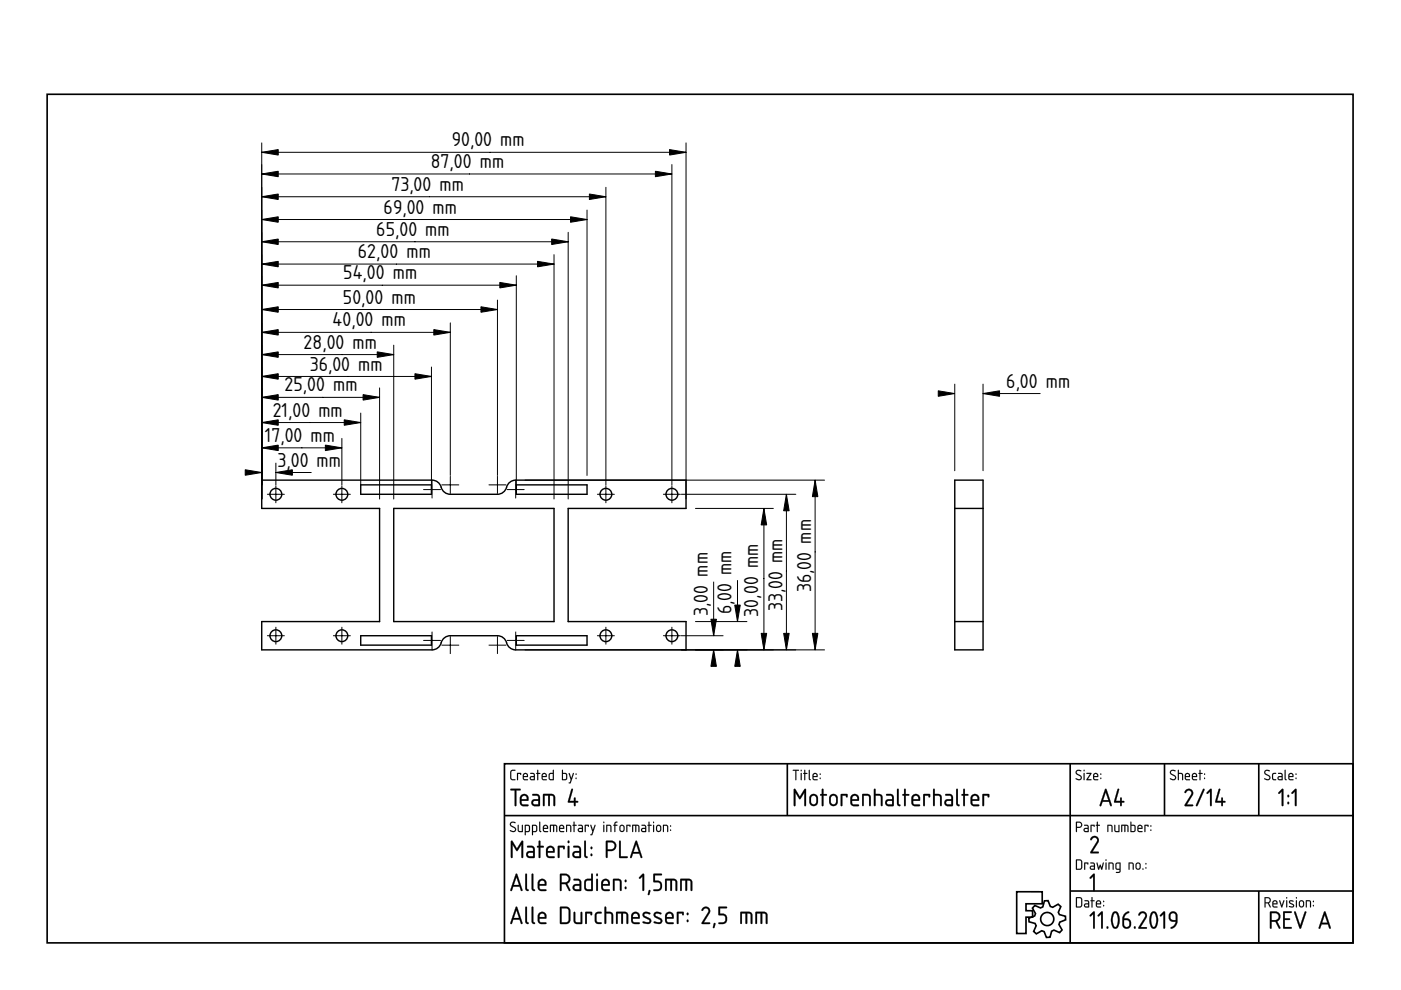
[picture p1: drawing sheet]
<svg xmlns="http://www.w3.org/2000/svg" width="297mm" height="210mm" viewBox="0 0 297 210" stroke-linecap="round" stroke-linejoin="round" font-family="sans-serif">
<defs><g id="words">
<g font-size="4">
<text x="91.3" y="35.6">87,00 mm</text>
<text x="95.8" y="31">90,00 mm</text>
<text x="83" y="40.5">73,00 mm</text>
<text x="81.3" y="45.3">69,00 mm</text>
<text x="79.8" y="50">65,00 mm</text>
<text x="72.8" y="59.2">54,00 mm</text>
<text x="75.9" y="54.7">62,00 mm</text>
<text x="72.7" y="64.4">50,00 mm</text>
<text x="70.5" y="69.2">40,00 mm</text>
<text x="64.4" y="73.9">28,00 mm</text>
<text x="60.3" y="83">25,00 mm</text>
<text x="65.7" y="78.6">36,00 mm</text>
<text x="213.3" y="82.2">6,00 mm</text>
<text x="57.8" y="88.3">21,00 mm</text>
<text x="56.2" y="93.7">17,00 mm</text>
<text x="58.8" y="98.9">3,00 mm</text>
<text x="172" y="125.6" transform="rotate(-90 172 125.6)">36,00 mm</text>
<text x="150.1" y="130.5" transform="rotate(-90 150.1 130.5)">3,00 mm</text>
<text x="155.1" y="130.3" transform="rotate(-90 155.1 130.3)">6,00 mm</text>
<text x="160.7" y="130.7" transform="rotate(-90 160.7 130.7)">30,00 mm</text>
<text x="165.9" y="129.6" transform="rotate(-90 165.9 129.6)">33,00 mm</text>
</g>
</g></defs>
<g fill="none" stroke="#000" stroke-width=".35">
<path d="M10 20h276.9v179.9h-276.9zM107 161.9h179.9v38h-179.9zM107 172.9h179.9M166.9 161.9v11M226.9 161.9v38M246.9 161.9v11M266.9 161.9v11M215.6 189.1h5.4v2.5h-3.5v1.5h1.4v1.4h-1.4v3.4h-1.9zM219.4 192l1.2 .5 .5-.2 .3-1.3h.8l.5 1.2 .5 .2 1.1-.7 .6 .5-.5 1.2 .2 .5 1.3 .4v.7l-1.2 .5-.2 .5 .7 1.2-.5 .5-1.2-.5-.5 .2-.4 1.3-.7 .1-.5-1.3-.5-.2-1.2 .7-.5-.5 .5-1.2-.2-.5-1.3-.4-.1-.7 1.3-.5 .1-.5-.6-1.2zM226.9 188.9h60M266.9 188.9v11"/>
<circle cx="222" cy="194.9" r="1.4"/>
</g>
<g fill="#000">
<path d="M231.4 177.5a.92 .92 0 0 1 1.3-.1 .92 .92 0 0 1 .1 1.3l-1.2 1.9h1.2h.1v.3h-1.7v-.3l1.3-2.1a.6 .6 0 0 0-.3-.9 .6 .6 0 0 0-.8 .5l-.3-.1zM231.8 185.3l.1-.1 .2 .2v3.3l-.2 .2-.1-.2v-2.9l-.5 .5-.3-.2z"/>
<path d="M108.2 174.4l.3-.2h.5l.3 .1-.1 .2a.48 .48 0 0 0-.5-.1 .48 .48 0 0 0-.3 .5l1 .8-.1 .6a.76 .76 0 0 1-1.2-.3l.9 .2 .2-.3-1.1-.9zM108.3 174.4l-.2 .6 .9 .5a.35 .35 0 0 1 .2 .4 .35 .35 0 0 1-.3 .3l-.7-.2v.2a.67 .67 0 0 0 .8 .2 .67 .67 0 0 0 .4-.7l-1.1-.9 .2-.4 .8 .1a.65 .65 0 0 0-1-.1zM109.8 174.9l.2 .1v1.1l.6 .1v-1.2l.2-.1v1.5h-.6l-.3-.1zM109.8 174.9l.1 1.4 .9 .1v-1.5l-.1 .1v1.2h-.5l-.2-.1v-1.1zM111.5 175.1v1.1h.5l.1-1zM111.5 175.1l.7 .1-.2 1h-.5zM111.3 174.9h.8l.3 .4-.1 1-.8 .1-.1 .7-.2-.1zM111.3 174.9v2.1h.2v-.6h.5a.95 .95 0 0 0 .2-1.4zM113 175.1v1.1h.6v-1zM113 175.1l.7 .1-.1 1h-.6zM112.8 174.9h.8l.3 .4-.1 1-.8 .1-.1 .7-.1-.1zM112.8 174.9v2.1h.2v-.6h.5a.95 .95 0 0 0 .3-1.4zM114.3 174.2l.3 .1v1.7l.2 .3-.2 .1-.3-.3zM114.4 174.3l-.1 1.8 .1 .2 .2 .1-.1-2.1zM115.4 175.2l-.1 .3h.7l-.2-.4zM115.4 175.2l.4-.1 .2 .5h-.7zM115.3 175a.56 .56 0 0 1 .7 0 .56 .56 0 0 1 .1 .8l-.8-.1 .1 .4 .8 .2-.7 .1a.92 .92 0 0 1-.2-1.4zM115.3 175l-.2 .4 .1 .9 1 .1v-.2h-.8l-.1-.3v-.2h.9l-.1-.6-.4-.2zM116.6 174.9l1.4 .1 .2 .3-.1 1.1-.2-.1v-1.1l-.4-.1v1.2l-.1 .1-.2-.1 .1-1.2h-.5v1.2l-.2 .1zM116.6 174.9v1.5l.2-.1v-1.2h.5l.1 1.3 .1-1.3h.4v1.2l.2 .1a1.36 1.36 0 0 0-.2-1.5zM118.8 175.2l-.1 .3h.7l-.2-.4zM118.8 175.2l.4-.1 .2 .5h-.7zM118.7 175a.56 .56 0 0 1 .8 0 .56 .56 0 0 1 0 .8l-.8-.1 .1 .4 .8 .2-.6 .1a.92 .92 0 0 1-.3-1.4zM118.7 175l-.2 .4 .1 .9 1 .1v-.2h-.8l-.1-.3v-.2h.9l-.1-.6-.4-.2zM120 174.9h.7l.3 .1 .1 1.4-.2-.1-.1-1.1-.6-.1v1.2l-.2 .1zM120.1 174.9v1.5l.1-.1v-1.2l.7 .1 .1 1.2 .1-.7a.7 .7 0 0 0-.2-.8 .7 .7 0 0 0-.8 0zM121.6 174.2l.2 .1v.6l.5 .1-.5 .1v1.2l-.1 .1-.1-.1v-1.2l-.2-.1 .2-.1zM121.6 174.2v.7l-.2 .1 .2 .1 .1 1.3 .1-1.3 .5-.1-.5-.1v-.6zM122.8 175.8l.1 .4h.5v-.5zM122.8 175.8l.6-.1v.5h-.6zM122.6 174.9h.8l.2 .4v1.1h-.7a.46 .46 0 0 1-.4-.4 .46 .46 0 0 1 .4-.5h.5v-.3l-.8-.1zM122.6 174.9v.1l.8 .2v.4h-.5a.43 .43 0 0 0-.4 .4 .43 .43 0 0 0 .4 .4h.7v-1.1l-.3-.4zM124 174.9l.9 .1-.1 .3-.2-.2h-.4v1.2l-.1 .1-.1-.1zM124 174.9l.1 1.5 .1-1.3h.5l.1 .2v-.3zM125.2 174.9l.2 .1 .3 1 .3-1 .2-.1 .1 .1-.8 2.1-.4-.1 .3-.1 .2-.6zM125.2 174.9l.4 1.4-.2 .6-.2 .1 .3 .1 .7-2.1h-.1l-.4 1-.3-1zM127.9 174.9l.2 .1v1.3l-.1 .1-.1-.1zM127.9 174.9l.1 1.5 .1-1.4zM127.9 174.4a.15 .15 0 0 1 .3 0 .15 .15 0 0 1-.3 0zM127.9 174.2v.3h.2v-.3zM128.6 174.9h.6l.3 .1 .1 1.4-.2-.1v-1.1l-.7-.1 .1 1.2-.2 .1zM128.6 174.9v1.5l.1-.1v-1.2l.7 .1 .1 1.2 .1-.7a.7 .7 0 0 0-.2-.8 .7 .7 0 0 0-.8 0zM130.4 174.3l.5-.1v.2l-.3 .1-.1 .4 .4 .1-.4 .1v1.2l-.1 .1-.1-1.3-.3-.1 .3-.1zM130.4 174.3l-.1 .6-.3 .1 .3 .1 .1 1.3 .1-1.3 .4-.1-.4-.1v-.3l.4-.2v-.2zM131.7 175.2l-.1 .8 .4 .2 .2-.2v-.7l-.2-.2zM131.6 175.1h.4l.2 .2v.7l-.2 .2-.4-.2zM131.5 175l.5-.1 .4 .3v.8l-.3 .4h-.4l-.4-.4v-.8zM131.5 175l-.1 .2-.1 .7a.53 .53 0 0 0 .6 .5 .53 .53 0 0 0 .5-.5l-.1-.9-.4-.1zM132.8 174.9l.9 .1-.1 .3-.1-.2h-.5v1.2l-.1 .1-.1-.1zM132.8 174.9l.1 1.5 .1-1.3h.5l.1 .2 .1-.3zM134.1 174.9l1.3 .1 .2 .3v1.1l-.3-.1v-1.1l-.4-.1v1.2l-.1 .1-.1-.1v-1.2h-.5v1.2l-.2 .1zM134.1 174.9v1.5l.1-.1v-1.2h.5l.1 1.3 .1-1.3h.4l.1 1.2 .1 .1a1.36 1.36 0 0 0-.2-1.5zM136.2 175.8l.1 .4h.5v-.5zM136.2 175.8l.6-.1v.5h-.6zM136 174.9h.8l.2 .4v1.1h-.7a.46 .46 0 0 1-.4-.4 .46 .46 0 0 1 .4-.5h.5v-.3l-.8-.1zM136.1 174.9v.1l.7 .2v.4h-.5a.43 .43 0 0 0-.4 .4 .43 .43 0 0 0 .4 .4h.7v-1.1l-.3-.4zM137.5 174.2l.2 .1v.6l.5 .1-.5 .1v1.2l-.1 .1-.1-.1v-1.2l-.2-.1 .2-.1zM137.5 174.2v.7l-.2 .1 .2 .1 .1 1.3 .1-1.3 .4-.1-.4-.1v-.6zM138.5 174.9l.2 .1v1.3l-.1 .1-.2-.1zM138.5 174.9l.1 1.5 .1-1.4zM138.4 174.4a.15 .15 0 0 1 .3 0 .15 .15 0 0 1-.3 0zM138.5 174.2v.3h.1v-.3zM139.4 175.2v.8l.3 .2 .2-.2v-.7l-.1-.2zM139.4 175.1h.4l.2 .2v.7l-.3 .2-.4-.2zM139.3 175a.55 .55 0 0 1 .6-.1 .55 .55 0 0 1 .3 .5l-.1 .8-.3 .2h-.4l-.3-.5v-.7zM139.3 175l-.2 .2v.7a.53 .53 0 0 0 .5 .5 .53 .53 0 0 0 .6-.5l-.2-.9-.4-.1zM140.6 174.9h.6l.4 .1v1.4l-.2-.1v-1.1l-.6-.1v1.2l-.2 .1zM140.6 174.9v1.5l.2-.1v-1.2l.6 .1 .2 1.2v-.7a.7 .7 0 0 0-.2-.8 .7 .7 0 0 0-.8 0zM142.1 175.9h.2v.3l-.2-.1zM142.1 175.9v.2h.1v-.2zM142.1 175h.2v.3h-.2zM142.1 175v.2h.1v-.2z"/>
<path d="M108.3 174.4a.64 .64 0 0 1 1 .1h-.1a.49 .49 0 0 0-.6-.1 .49 .49 0 0 0-.2 .5l.7 .5a.6 .6 0 0 1 .2 .8 .6 .6 0 0 1-.9 .1l-.3-.1 .1-.2a.51 .51 0 0 0 .6 .2 .51 .51 0 0 0 .4-.5l-1-.6-.1-.3zM109.8 174.9l.2 .1v1.1l.2 .1h.5v-1.2l.1-.1v1.5l-.9-.1zM111.5 175.1v1.1h.5l.1-1zM111.3 174.9a.77 .77 0 0 1 .9 .1 .77 .77 0 0 1 .2 .9l-.3 .5h-.6l-.1 .7h-.1zM113 175.1v1.1h.6l.1-1zM112.8 174.9a.77 .77 0 0 1 1 .1 .77 .77 0 0 1 .1 .9l-.2 .5h-.7v.7h-.2zM114.3 174.2l.2 .1v1.7l.3 .3-.2 .1-.3-.3zM115.4 175.2l-.1 .3h.7l-.2-.4zM115.3 175a.55 .55 0 0 1 .7 0 .55 .55 0 0 1 .1 .7h-.8l.1 .5 .8 .1-.7 .1a.91 .91 0 0 1-.2-1.4zM116.6 174.9h1.3a1.25 1.25 0 0 1 .1 1.5l-.1-1.2-.2-.1h-.2l-.1 1.3-.1-.1v-1.2h-.5v1.2l-.2 .1zM118.8 175.2l-.1 .3h.7l-.2-.4zM118.7 175a.55 .55 0 0 1 .7 0 .55 .55 0 0 1 .1 .7h-.8l.1 .5 .8 .1-.6 .1a.91 .91 0 0 1-.3-1.4zM120 174.9a.71 .71 0 0 1 .9 0 .71 .71 0 0 1 .2 .8l-.1 .7-.1-1.2-.7-.1v1.2l-.2 .1zM121.6 174.2l.2 .1v.6l.5 .1-.5 .1-.1 1.3-.1-1.3-.2-.1 .2-.1zM122.8 175.8l.1 .4h.5v-.5zM122.6 174.9h.7l.3 .4v1.1h-.7a.44 .44 0 0 1-.4-.4 .44 .44 0 0 1 .4-.5h.5v-.3l-.8-.1zM124 174.9l.9 .1-.1 .3-.2-.2h-.4l-.1 1.3zM125.2 174.9l.2 .1 .3 1 .4-1h.2l-.8 2.1-.3-.1 .2-.1 .2-.6zM127.9 174.9l.2 .1-.1 1.4zM127.9 174.4a.15 .15 0 0 1 .3 0 .15 .15 0 0 1-.3 0zM128.6 174.9a.71 .71 0 0 1 .8 0 .71 .71 0 0 1 .2 .8l-.1 .7-.1-1.2-.7-.1v1.2l-.1 .1zM130.4 174.3l.5-.1v.2l-.4 .2v.3l.4 .1-.4 .1-.1 1.3-.1-1.3-.3-.1 .3-.1zM131.7 175.2l-.2 .7a.34 .34 0 0 0 .4 .3 .34 .34 0 0 0 .3-.4l-.1-.6zM131.5 175l.6-.1a.93 .93 0 0 1 0 1.5h-.4a.96 .96 0 0 1-.2-1.4zM132.8 174.9l.9 .1-.1 .3-.1-.2h-.5l-.1 1.3zM134.1 174.9h1.2a1.25 1.25 0 0 1 .2 1.5l-.2-1.2-.2-.1h-.2l-.1 1.3-.1-.1v-1.2h-.5v1.2l-.2 .1zM136.2 175.8l.1 .4h.5v-.5zM136 174.9h.8l.2 .4v1.1h-.7a.44 .44 0 0 1-.4-.4 .44 .44 0 0 1 .4-.5h.5v-.3l-.8-.1zM137.5 174.2l.2 .1v.6l.5 .1-.5 .1-.1 1.3-.1-1.3-.2-.1 .2-.1zM138.5 174.9l.2 .1-.1 1.4zM138.5 174.4a.14 .14 0 0 1 .2 0 .14 .14 0 0 1-.2 0zM139.4 175.2l-.1 .7a.34 .34 0 0 0 .4 .3 .34 .34 0 0 0 .3-.4l-.1-.6zM139.3 175l.6-.1a.93 .93 0 0 1-.1 1.5h-.4a.96 .96 0 0 1-.1-1.4zM140.6 174.9a.71 .71 0 0 1 .8 0 .71 .71 0 0 1 .3 .8l-.1 .7-.2-1.2-.6-.1v1.2l-.2 .1zM142.1 175.9h.2v.2h-.2zM142.1 175h.2v.3h-.2z"/>
<path d="M108.2 167.3l2-.1 .2 .2-.2 .2h-.7v3.1l-.2 .3-.2-.3v-3.1h-.9zM108.3 167.3v.2l.8 .1v3.1l.2 .2 .2-.2v-3.1h.7l.2-.2-.2-.1zM110.7 168.9l-.1 .6h1.1a.55 .55 0 0 0-.3-.7 .55 .55 0 0 0-.7 .1zM110.7 168.9l.3-.2 .5 .1 .2 .7h-1.1zM110.5 168.6a.92 .92 0 0 1 1.3 0 .92 .92 0 0 1 .1 1.2h-1.3l.2 .7h1l.3 .3-.2 .2h-.9a.92 .92 0 0 1-.8-1.3 1.17 1.17 0 0 1 .3-1.1zM110.6 168.6a2.22 2.22 0 0 0-.2 2.1l.6 .2h.9l.1-.1-.2-.2-1.1-.1-.1-.4v-.3l1.4-.1v-.7l-.2-.4-.6-.2zM113.1 169.9v.4l.2 .2 .8 .1v-.8zM113.1 169.9l1-.1v.8l-1-.1-.1-.3zM112.9 168.4l1.1-.1 .5 .6v1.9l-.2 .2h-.9a.76 .76 0 0 1-.8-.8 .76 .76 0 0 1 .8-.8h.7v-.5l-.2-.2h-1zM112.9 168.4v.2l1 .1 .2 .2v.6h-.7a.71 .71 0 0 0-.7 .7 .71 .71 0 0 0 .7 .7l1.1-.1-.1-1.9-.4-.5zM115.2 168.3h1.7l.6 .2a3 3 0 0 1 .2 2.4h-.3l-.1-.2-.1-1.9-.6-.1v2l-.2 .2-.2-.2v-2h-.7v2l-.1 .2h-.3zM115.2 168.4v2.5l.2-.2v-2h.8l.1 2.1h.2l.1-.1v-2h.5l.2 .2 .1 1.8 .1 .2 .2-.2v-1.2a.82 .82 0 0 0-.8-1.1zM121.2 167.2l.3 .1v.1l-.7 2.4h.9v-.5l.2-.2 .2 .2-.1 .5h.4l.2 .2-.2 .2h-.4l.1 .5-.2 .2-.2-.2v-.5h-1.1l-.2-.2zM121.2 167.3l-.8 2.7 .2 .2h1.1v.5l.2 .2 .1-.2v-.6l.6-.1-.2-.2h-.4v-.6l-.3-.1v.7h-.9l.6-2.4v-.1z"/>
<path d="M108.3 167.3l1.9-.1 .2 .2-.2 .2h-.7v3.1l-.2 .2-.2-.2v-3.1l-.8-.1zM110.7 168.9l-.1 .6h1.1a.58 .58 0 0 0-.3-.7 .58 .58 0 0 0-.7 .1zM110.5 168.6a.92 .92 0 0 1 1.3 0 .92 .92 0 0 1 .1 1.2h-1.3l.2 .7 1 .1 .3 .2-.2 .1h-.9a.89 .89 0 0 1-.8-1.2 1.14 1.14 0 0 1 .3-1.1zM113.1 169.9l-.1 .4 .2 .2 .9 .1v-.8zM112.9 168.4h1.1l.5 .5v1.9l-.2 .1h-.9a.74 .74 0 0 1-.8-.7 .74 .74 0 0 1 .8-.8h.7v-.5l-.2-.2-1-.1zM115.2 168.4l1.7-.1a.84 .84 0 0 1 .8 1.2v1.2l-.2 .2-.2-.2v-1.8l-.2-.2h-.5v2l-.1 .2h-.2l-.1-2.2h-.7v2l-.1 .2h-.2zM121.2 167.3h.2l.1 .1-.7 2.4h.9v-.5l.2-.2 .1 .2v.5h.4l.2 .2-.6 .2v.5l-.1 .2-.2-.2v-.5h-1.1l-.2-.2z"/>
<path d="M108.3 163.4l.9-.2v.2l-.6 .1-.2 .1v1.3l.2 .3h.6l.1 .2h-.8l-.3-.3v-1.4zM109.6 163.9l.9 .1-.1 .3-.1-.2h-.5l-.1 1.3zM111.1 164.2v.3h.6l-.1-.4zM111 164a.55 .55 0 0 1 .8 0 .55 .55 0 0 1 0 .8h-.7l.1 .4 .7 .1-.6 .1a.91 .91 0 0 1-.3-1.4zM112.6 164.8l.1 .4h.5v-.4zM112.4 163.9h.8l.2 .4v1.1h-.7a.44 .44 0 0 1-.4-.4 .44 .44 0 0 1 .4-.5h.5v-.3l-.8-.1zM113.9 163.2l.2 .1v.6l.5 .1-.5 .1-.1 1.3-.1-1.3-.2-.1 .2-.1zM115.1 164.2v.3h.6l-.2-.4zM115 164a.55 .55 0 0 1 .8 0 .55 .55 0 0 1 0 .8h-.8l.1 .4 .8 .1-.6 .1a.91 .91 0 0 1-.3-1.4zM116.7 164.1l-.1 .1a.63 .63 0 0 0-.1 .7 .63 .63 0 0 0 .7 .3v-1.1zM116.4 164l.8-.1v-.6l.2-.1v2.2h-.8l-.2-.2zM119.4 164.1v1.1h.4a.78 .78 0 0 0 .2-1zM119.2 163.2l.2 .1v.6h.6l.2 .3v.8l-.2 .4-.9-.1zM120.6 163.9l.2 .1 .3 1 .4-1h.2l-.8 2.1-.3-.1 .2-.1 .2-.6zM122.1 164.9h.1v.2h-.1zM122.1 164h.1v.3h-.1z"/>
<path d="M108.3 163.3l1-.1v.2l-.8 .1-.1 1.4 .1 .2 .8 .1v.2h-.8l-.3-.3v-1.4zM108.4 163.4l-.2 .3v1.4l.3 .3h.7v-.2h-.6l-.2-.3v-1.3l.2-.2h.6v-.2zM109.6 163.9l.9 .1-.1 .3-.1-.2h-.5v1.2l-.1 .1-.1-.1zM109.7 163.9v1.5l.1-1.3h.5l.1 .2 .1-.3zM111.1 164.2v.3h.6l-.2-.4zM111.1 164.2l.5-.1 .1 .5h-.7zM111 164a.55 .55 0 0 1 .8 0 .55 .55 0 0 1 0 .8h-.7v.3l.9 .2-.7 .1a.92 .92 0 0 1-.3-1.4zM111 164l-.1 .4 .1 .9 .9 .1v-.1l-.7-.1-.2-.3v-.2h.9l-.1-.6-.4-.2zM112.6 164.8l.1 .4h.5v-.4zM112.6 164.8l.6-.1v.5h-.6zM112.4 163.9h.8l.2 .4v1.1h-.7a.46 .46 0 0 1-.4-.4 .46 .46 0 0 1 .4-.5h.5v-.3l-.8-.1zM112.5 163.9v.2l.7 .1v.4h-.5a.43 .43 0 0 0-.4 .4 .43 .43 0 0 0 .4 .4h.7v-1.1l-.3-.4zM113.9 163.2l.2 .1v.6l.5 .1-.5 .1v1.2l-.1 .1-.1-.1v-1.2l-.2-.1 .2-.1zM113.9 163.3v.6l-.2 .1 .2 .1 .1 1.3 .1-1.3 .4-.1-.4-.1v-.6zM115.1 164.2v.3h.6l-.2-.4zM115.1 164.2l.4-.1 .2 .5h-.7zM115 164a.55 .55 0 0 1 .8 0 .55 .55 0 0 1 0 .8h-.8l.1 .3 .9 .2-.7 .1a.92 .92 0 0 1-.3-1.4zM115 164l-.2 .4 .2 .9 .9 .1v-.1l-.8-.1-.1-.3v-.2h.9l-.1-.6-.4-.2zM116.7 164.1l-.1 1 .6 .1v-1.1zM116.6 164.1h.6v1.1h-.3a.65 .65 0 0 1-.3-1.1zM116.4 164l.8-.1v-.6l.2-.1v2.2l-.9-.1-.2-.3zM116.4 164v1.2l.2 .2h.8v-2.1h-.2v.6zM119.4 164.1v1.1h.4a.76 .76 0 0 0 0-1.1zM119.3 164.1h.5a.73 .73 0 0 1 .2 1l-.7 .1zM119.2 163.2l.2 .1v.6h.6l.2 .3v1l-.2 .2-.9-.1zM119.2 163.2v2.1l.8 .1 .2-.4v-.8l-.2-.3h-.7v-.6zM120.6 163.9l.2 .1 .3 1 .4-1 .1-.1 .1 .1-.8 2.1-.3-.1 .2-.1 .2-.6zM120.6 163.9l.4 1.4-.2 .6-.2 .1 .3 .1 .8-2.1h-.2l-.4 1-.3-1zM122 164.9h.2v.3h-.2zM122.1 164.9v.2h.1v-.2zM122 164h.2v.3h-.2zM122.1 164v.2l.1 .1v-.3z"/>
<path d="M108.3 178.3h.4l.9 1.6 1-1.6h.3v3.6h-.3l-.1-.2v-2.6l-.9 1.4-.9-1.4v2.6v.2h-.4zM108.4 178.3v3.6l.2-.1 .1-.1v-2.7l.9 1.4 1-1.4v2.7v.1h.3v-3.5h-.3l-1 1.7-.9-1.7zM112 180.9v.4l.2 .2 .8 .1v-.8zM112 180.9l1.1-.1v.8l-1.1-.1-.1-.3zM111.8 179.4l1.1-.1 .5 .6v1.9l-.2 .1h-.9a.76 .76 0 0 1-.8-.7 .76 .76 0 0 1 .8-.8h.7v-.5l-.2-.2h-1zM111.8 179.4v.2l1 .1 .2 .2 .1 .6h-.8a.71 .71 0 0 0-.7 .7 .71 .71 0 0 0 .7 .7l1.1-.1-.1-1.9-.4-.5zM114.2 178.3h.3l.1 .1v.9h.5l.2 .2-.2 .2h-.5v2l-.2 .2-.2-.2v-2h-.3l-.1-.2 .1-.1 .3-.1zM114.3 178.3l-.1 1.1-.3 .1 .3 .2v2l.2 .2 .1-.2v-2l.8-.2-.2-.1h-.6v-1zM116.3 179.9l-.2 .5h1.1a.55 .55 0 0 0-.2-.6 .55 .55 0 0 0-.7 .1zM116.2 179.9l.3-.2 .5 .1 .3 .7h-1.2zM116.1 179.5a.94 .94 0 0 1 1.2 .1 .94 .94 0 0 1 .1 1.2h-1.3l.2 .7h1.1l.2 .2-.2 .2h-.9a.92 .92 0 0 1-.8-1.2 1.08 1.08 0 0 1 .4-1.1zM116.1 179.6a2.22 2.22 0 0 0-.1 2.1l.5 .2h.9l.2-.2-.2-.1-1.1-.1-.2-.4v-.3l1.4-.1 .1-.7-.2-.4-.7-.2zM118.3 179.4l1.2-.1 .3 .2-.1 .5-.1 .1-.2-.1v-.3h-.8l.1 2-.3 .2-.2-.2zM118.3 179.4a4.3 4.3 0 0 0 .1 2.5l.2-.2v-2h.8l.2 .3 .1-.5-.2-.1zM120.4 179.4h.3v.1v2.2l-.2 .2-.2-.2zM120.4 179.4v2.3l.1 .2 .2-.2v-2.2zM120.3 178.5a.26 .26 0 0 1 .5 0 .26 .26 0 0 1-.5 0zM120.4 178.3v.4h.3v-.4zM121.8 180.9v.4l.1 .2 .9 .1v-.8zM121.8 180.9l1-.1v.8l-1-.1-.1-.3zM121.6 179.4l1.1-.1 .5 .6v1.9l-.2 .1h-1a.76 .76 0 0 1-.7-.7 .76 .76 0 0 1 .8-.8h.7v-.5l-.2-.2h-1zM121.6 179.4v.2l1 .1 .2 .2v.6h-.7a.71 .71 0 0 0-.7 .7 .71 .71 0 0 0 .6 .7l1.1-.1v-1.9l-.4-.5zM123.9 178.3h.3v.1v2.9l.4 .4a.54 .54 0 0 1-.7 0 .54 .54 0 0 1-.1-.7zM123.9 178.3v.1a8.4 8.4 0 0 0 .1 3.3l.4 .2 .2-.2-.4-.4v-2.9zM125.2 181l.4 .1-.1 .4h-.3zM125.3 181.1v.3h.2v-.3zM125.2 179.8a.26 .26 0 0 1 .5 0 .26 .26 0 0 1-.5 0zM125.3 179.6v.4h.2v-.4zM128.8 178.6v1.5h.8a.72 .72 0 0 0 .7-.8 .72 .72 0 0 0-.8-.7zM128.8 178.6h.7a.77 .77 0 0 1 .8 .7 .77 .77 0 0 1-.7 .8h-.8zM128.5 178.3l.2-.1a1.71 1.71 0 0 1 1.7 .4 1.11 1.11 0 0 1 .2 1.2 1.11 1.11 0 0 1-1 .7l-.8-.1v1.3v.2h-.3zM128.5 178.3v3.4l.1 .2 .2-.2v-1.3a1.49 1.49 0 0 0 1.7-.4 1.1 1.1 0 0 0-.9-1.7zM131.3 178.3h.3v.1v3.2l1.3-.1 .2 .1v.3h-1.8zM131.3 178.3v3.6h1.7v-.3h-.1h-1.3v-3.2zM134.8 178.3l.3 .1 1.1 3.2-.2 .3-.2-.1-.2-.8h-1.4l-.3 .9h-.3v-.1zM134.8 178.3l-1.2 3.5 .2 .1 .1-.1 .3-.8h1.4l.4 .9 .1-.2-1.1-3.3zM134.9 179l-.6 1.6h1.1zM134.9 178.9l.6 1.8h-1.2z"/>
<path d="M108.4 178.3h.3l.9 1.6 1-1.6h.3v3.6h-.3v-.2v-2.6l-1 1.4-.9-1.4v2.6l-.1 .2h-.2zM112 180.9l-.1 .4 .2 .2 .9 .1v-.8zM111.8 179.4h1.1l.5 .5v1.9l-.2 .1h-.9a.74 .74 0 0 1-.8-.7 .74 .74 0 0 1 .8-.8h.7v-.5l-.2-.2-1-.1zM114.3 178.3h.2l.1 .1v.9h.5l.2 .2-.2 .2h-.5v2l-.2 .2-.2-.2v-2l-.4-.2 .4-.2zM116.3 179.9l-.2 .5h1.2a.58 .58 0 0 0-.3-.6 .58 .58 0 0 0-.7 .1zM116.1 179.6a.92 .92 0 0 1 1.2 0 .92 .92 0 0 1 .1 1.2h-1.3l.2 .7 1.1 .1 .2 .1-.2 .2h-.9a.89 .89 0 0 1-.7-1.2 1.14 1.14 0 0 1 .3-1.1zM118.3 179.4l1.2-.1 .2 .2-.1 .6-.2-.1v-.3h-.8v2l-.2 .2a3.9 3.9 0 0 1-.1-2.5zM120.4 179.4h.3v.1v2.2l-.2 .2-.1-.2zM120.4 178.5a.24 .24 0 0 1 .4 0 .24 .24 0 0 1-.4 0zM121.8 180.9l-.1 .4 .2 .2 .9 .1v-.8zM121.6 179.4h1.1l.5 .5v1.9l-.2 .1h-1a.74 .74 0 0 1-.7-.7 .74 .74 0 0 1 .8-.8h.7v-.5l-.2-.2-1-.1zM123.9 178.3h.3v.1v2.9l.4 .4a.52 .52 0 0 1-.7 0 .52 .52 0 0 1 0-.7zM125.3 181l.2 .1v.3h-.2zM125.3 179.6h.2v.4h-.2zM128.8 178.6v1.5h.8a.75 .75 0 0 0 .7-.8 .75 .75 0 0 0-.8-.7zM128.5 178.3l.2-.1a1.69 1.69 0 0 1 1.7 .4 1.1 1.1 0 0 1 .2 1.2 1.1 1.1 0 0 1-1 .6h-.8v1.3v.2h-.3zM131.3 178.3h.3v.1v3.2h1.3h.2l-.1 .3h-1.7zM134.8 178.3l.3 .1 1 3.3-.1 .2-.4-.9h-1.4l-.3 .9-.3-.1zM134.9 179l-.6 1.6h1.1z"/>
<path d="M168.1 163.2h1.2l.1 .1-.6 .1 .1 1.9-.2 .1-.1-.1v-1.9h-.5zM168.1 163.2v.2h.5l.1 2 .1-2 .6-.1zM169.8 163.9l.2 .1v1.3l-.1 .1-.1-.1zM169.8 163.9l.1 1.5 .1-1.4zM169.7 163.4a.2 .2 0 0 1 .4 0 .2 .2 0 0 1-.4 0zM169.8 163.2v.3h.1v-.3zM170.5 163.2l.2 .1v.6l.5 .1-.5 .1v1.2l-.1 .1-.1-.1v-1.2l-.2-.1 .2-.1zM170.6 163.3l-.1 .6-.2 .1 .2 .1 .1 1.3 .1-1.3 .5-.1-.5-.1v-.6zM171.5 163.2l.2 .1v1.7l.2 .3-.1 .1-.3-.3zM171.5 163.3v1.8l.1 .2 .2 .1-.1-2.1zM172.5 164.2v.3h.6l-.1-.4zM172.5 164.2l.5-.1 .2 .5h-.7zM172.4 164a.55 .55 0 0 1 .8 0 .55 .55 0 0 1 .1 .8h-.8v.3l.9 .2-.7 .1a.92 .92 0 0 1-.3-1.4zM172.5 164l-.2 .4 .1 .9 .9 .1v-.1l-.7-.1-.1-.3v-.2h.8l-.1-.6-.4-.2zM173.8 164.9h.2v.3h-.2zM173.8 164.9v.2h.2v-.2zM173.8 164h.2v.3h-.2zM173.8 164v.2l.2 .1v-.3z"/>
<path d="M168.1 163.2l1.3 .1-.6 .1-.1 2-.1-2h-.5zM169.8 163.9l.2 .1-.1 1.4zM169.8 163.4a.14 .14 0 0 1 .2 0 .14 .14 0 0 1-.2 0zM170.5 163.2l.2 .1v.6l.5 .1-.5 .1-.1 1.3-.1-1.3-.2-.1 .2-.1zM171.5 163.2l.2 .1v1.7l.2 .3-.1 .1-.3-.3zM172.5 164.2v.3h.6l-.1-.4zM172.4 164a.55 .55 0 0 1 .8 0 .55 .55 0 0 1 .1 .8h-.8l.1 .4 .8 .1-.7 .1a.91 .91 0 0 1-.3-1.4zM173.8 164.9h.2v.2h-.2zM173.8 164h.2v.3h-.2z"/>
<path d="M168.3 167.3h.4l.9 1.6 .9-1.6h.4v3.6h-.3l-.1-.2v-2.6l-.9 1.4-1-1.4 .1 2.6-.1 .2h-.3zM168.4 167.3v3.6h.2v-.2v-2.7l1 1.4 1-1.4v2.7v.2h.2v-3.6h-.3l-.9 1.7-1-1.7zM172.1 168.8l-.1 .3v.9l.2 .5a.56 .56 0 0 0 .9-.6l-.1-.8-.1-.2-.4-.2zM172.1 168.8l.4-.1 .5 .3 .1 .9-.3 .6a.57 .57 0 0 1-.6 0 .57 .57 0 0 1-.3-.5v-.9zM171.9 168.5a.92 .92 0 0 1 1-.1 .92 .92 0 0 1 .5 .8 1.54 1.54 0 0 1-.3 1.5l-.6 .2-.6-.2a1.81 1.81 0 0 1 0-2.2zM171.9 168.6l-.3 .6a1.4 1.4 0 0 0 .5 1.6 .89 .89 0 0 0 1.3-.8v-1l-.3-.4-.6-.2zM174.3 167.3h.3v.1v1l.5-.1 .3 .2-.3 .2h-.5v2l-.2 .3-.2-.3v-2h-.3l-.1-.2 .1-.1h.3zM174.3 167.3v1.1l-.4 .1 .4 .2v2l.1 .2 .2-.2v-2l.7-.2-.2-.1h-.5v-1zM176.3 168.8l-.1 .3v.9l.2 .5a.56 .56 0 0 0 .9-.6l-.1-.8-.1-.2-.4-.2zM176.3 168.8l.4-.1 .5 .3 .1 .9-.3 .6a.57 .57 0 0 1-.6 0 .57 .57 0 0 1-.3-.5v-.9zM176.1 168.5a.94 .94 0 0 1 1.5 .7 1.54 1.54 0 0 1-.3 1.5l-.6 .2-.6-.2a1.81 1.81 0 0 1 0-2.2zM176.1 168.6l-.3 .6a1.4 1.4 0 0 0 .5 1.6 .89 .89 0 0 0 1.3-.8v-1l-.3-.4-.6-.2zM178.3 168.4l1.2-.1 .2 .2v.5l-.1 .1-.2-.1v-.3h-.8v2l-.2 .2-.2-.2zM178.3 168.4a4.3 4.3 0 0 0 .1 2.5l.2-.2v-2h.8l.2 .3 .1-.5-.2-.1zM180.8 168.9l-.1 .6h1.1a.55 .55 0 0 0-.3-.7 .55 .55 0 0 0-.7 .1zM180.8 168.9l.3-.2 .5 .1 .2 .7h-1.2zM180.6 168.6a.94 .94 0 0 1 1.3 0 .94 .94 0 0 1 .1 1.2h-1.3l.1 .7h1.1l.3 .3-.3 .2h-.9a.92 .92 0 0 1-.7-1.3 1.08 1.08 0 0 1 .3-1.1zM180.6 168.6a2.22 2.22 0 0 0-.1 2.1l.5 .2h.9l.2-.1-.2-.2-1.1-.1-.2-.4v-.3l1.5-.1v-.7l-.2-.4-.7-.2zM182.8 168.4l1.1-.1 .6 .3a3.5 3.5 0 0 1 .1 2.3h-.3l-.1-.2v-1.9l-1.1-.1 .1 2-.1 .2h-.3zM182.8 168.4v2.4l.3-.1v-2h.8l.4 .2v1.8l.2 .2 .1-.2v-1.3a.8 .8 0 0 0-.7-1zM185.3 167.3h.3v1a1.37 1.37 0 0 1 1.3 .2l.2 .6v1.8h-.3l-.1-.2v-1.8l-1-.2v2l-.1 .2h-.3zM185.3 167.3v3.5l.3-.1v-2h.7l.4 .2 .1 1.8 .3 .1v-1.7l-.2-.5a1.32 1.32 0 0 0-1.3-.2v-1.1zM188.1 169.9v.4l.2 .2 .8 .1v-.8zM188.1 169.9l1.1-.1v.8l-1.1-.1-.1-.3zM187.9 168.4l1.1-.1 .5 .6v1.9l-.2 .2h-.9a.76 .76 0 0 1-.8-.8 .76 .76 0 0 1 .8-.8h.7v-.5l-.2-.2h-1zM187.9 168.4v.2l1 .1 .2 .2 .1 .6h-.8a.71 .71 0 0 0-.7 .7 .71 .71 0 0 0 .7 .7l1.1-.1v-1.9l-.5-.5zM190.2 167.3h.3l.1 .1v2.9l.3 .4a.54 .54 0 0 1-.7 0 .54 .54 0 0 1 0-.7zM190.2 167.3v.1a8.4 8.4 0 0 0 .2 3.3l.3 .2 .2-.2-.4-.4v-2.9zM191.7 167.3h.3l.1 .1-.1 1 .6-.1 .2 .2-.2 .2h-.6l.1 2-.2 .3-.2-.3v-2h-.4v-.2v-.1h.4zM191.7 167.3v1.1l-.4 .1 .4 .2v2l.2 .2 .1-.2v-2l.8-.2-.2-.1h-.6v-1zM193.7 168.9l-.1 .6h1.1a.55 .55 0 0 0-.3-.7 .55 .55 0 0 0-.7 .1zM193.7 168.9l.3-.2 .5 .1 .2 .7h-1.1zM193.5 168.6a.94 .94 0 0 1 1.3 0 .94 .94 0 0 1 .1 1.2h-1.3l.2 .7h1.1l.2 .3-.2 .2h-.9a.92 .92 0 0 1-.8-1.3 1.08 1.08 0 0 1 .4-1.1zM193.6 168.6a2.22 2.22 0 0 0-.2 2.1l.6 .2h.9l.2-.1-.2-.2-1.1-.1-.2-.4v-.3l1.4-.1v-.7l-.2-.4-.6-.2zM195.8 168.4l1.2-.1 .2 .2v.5l-.2 .1-.1-.1v-.3h-.8v2l-.2 .2-.2-.2zM195.8 168.4a4.3 4.3 0 0 0 .1 2.5l.2-.2v-2h.8l.1 .3 .2-.5-.2-.1zM197.9 167.3h.3v1a1.37 1.37 0 0 1 1.3 .2l.2 .6-.1 1.8h-.3v-.2l-.1-1.8-1-.2v2v.2h-.3zM197.9 167.3v3.5l.3-.1v-2h.7l.4 .2v1.8l.3 .1v-1.7l-.1-.5a1.32 1.32 0 0 0-1.3-.2l-.1-1.1zM200.7 169.9l-.1 .4 .2 .2 .9 .1v-.8zM200.7 169.9l1-.1v.8l-1-.1-.2-.3zM200.4 168.4l1.1-.1 .6 .6v1.9l-.3 .2h-.9a.76 .76 0 0 1-.7-.8 .76 .76 0 0 1 .7-.8h.8l-.1-.5-.1-.2h-1.1zM200.5 168.4v.2l1 .1 .2 .2v.6h-.8a.71 .71 0 0 0-.7 .7 .71 .71 0 0 0 .7 .7l1.1-.1v-1.9l-.5-.5zM202.8 167.3h.3v.1v2.9l.4 .4a.54 .54 0 0 1-.7 0 .54 .54 0 0 1-.1-.7zM202.8 167.3v.1a8.4 8.4 0 0 0 .1 3.3l.4 .2 .1-.2-.3-.4v-2.9zM204.3 167.3h.3v.1v1l.5-.1 .3 .2-.3 .2h-.5v2l-.2 .3-.2-.3v-2h-.3l-.1-.2 .1-.1h.3zM204.3 167.3l-.1 1.1-.3 .1 .3 .2v2l.2 .2 .2-.2v-2l.7-.2-.2-.1h-.5v-1zM206.3 168.9l-.2 .6h1.1a.55 .55 0 0 0-.2-.7 .55 .55 0 0 0-.7 .1zM206.2 168.9l.3-.2 .5 .1 .3 .7h-1.2zM206.1 168.6a.94 .94 0 0 1 1.2 0 .94 .94 0 0 1 .2 1.2h-1.4l.2 .7h1.1l.2 .3-.2 .2h-.9a.92 .92 0 0 1-.7-1.3 1.08 1.08 0 0 1 .3-1.1zM206.1 168.6a2.22 2.22 0 0 0-.1 2.1l.5 .2h.9l.2-.1-.2-.2-1.1-.1-.2-.4v-.3l1.5-.1v-.7l-.2-.4-.7-.2zM208.3 168.4l1.2-.1 .3 .2-.1 .5-.1 .1-.2-.1v-.3h-.8l.1 2-.2 .2-.2-.2zM208.3 168.4a4.3 4.3 0 0 0 .2 2.5l.1-.2v-2h.8l.2 .3 .1-.5-.2-.1z"/>
<path d="M168.3 167.3h.3l1 1.6 .9-1.6h.3v3.6h-.2l-.1-.2v-2.6l-.9 1.4-.9-1.4v2.6l-.1 .2h-.3zM172.1 168.8l-.1 .3-.1 .9a.57 .57 0 0 0 .6 .6 .57 .57 0 0 0 .6-.7v-.8l-.2-.3-.4-.1zM171.9 168.5a.92 .92 0 0 1 1.5 .7 1.51 1.51 0 0 1-.3 1.5 .92 .92 0 0 1-1 .1 .92 .92 0 0 1-.5-.8v-1zM174.3 167.3h.2l.1 .1v1h.5l.2 .1-.2 .2h-.5v2l-.2 .2-.2-.2v-2l-.3-.2 .3-.1zM176.3 168.8l-.1 .3-.1 .9a.57 .57 0 0 0 .6 .6 .57 .57 0 0 0 .6-.7v-.8l-.2-.3-.4-.1zM176.1 168.5a.92 .92 0 0 1 1.5 .7 1.51 1.51 0 0 1-.3 1.5 .92 .92 0 0 1-1 .1 .92 .92 0 0 1-.5-.8v-1zM178.3 168.4l1.2-.1 .2 .2-.1 .6-.2-.1v-.3h-.8v2l-.2 .2a3.9 3.9 0 0 1-.1-2.5zM180.8 168.9l-.1 .6h1.1a.58 .58 0 0 0-.3-.7 .58 .58 0 0 0-.7 .1zM180.6 168.6a.92 .92 0 0 1 1.2 0 .92 .92 0 0 1 .2 1.2h-1.3l.1 .7 1.1 .1 .2 .2-.2 .1h-.9a.89 .89 0 0 1-.7-1.2 1.14 1.14 0 0 1 .3-1.1zM182.8 168.4a1.44 1.44 0 0 1 1.8 .5v1.8l-.1 .2-.2-.2-.1-1.8-.3-.2h-.8v2l-.1 .2a4 4 0 0 1-.2-2.5zM185.3 167.3h.3v1a1.35 1.35 0 0 1 1.3 .3l.2 .5v1.8h-.3v-.2l-.1-1.8-.4-.2h-.7v2v.2h-.3zM188.1 169.9v.4l.2 .2 .8 .1v-.8zM187.9 168.4h1.1l.5 .5v1.9l-.2 .1h-.9a.74 .74 0 0 1-.7-.7 .74 .74 0 0 1 .7-.8h.7v-.5l-.2-.2-1-.1zM190.2 167.3h.3v.1v2.9l.4 .4a.52 .52 0 0 1-.6 0 .52 .52 0 0 1-.1-.7zM191.7 167.3h.3v.1v1h.6l.2 .1-.2 .2h-.6v2l-.1 .2-.2-.2v-2l-.4-.2 .4-.1zM193.7 168.9l-.1 .6h1.1a.58 .58 0 0 0-.3-.7 .58 .58 0 0 0-.7 .1zM193.6 168.6a.92 .92 0 0 1 1.2 0 .92 .92 0 0 1 .1 1.2h-1.3l.2 .7 1.1 .1 .2 .2-.2 .1h-.9a.89 .89 0 0 1-.8-1.2 1.14 1.14 0 0 1 .4-1.1zM195.8 168.4l1.2-.1 .2 .2-.2 .6-.1-.1v-.3h-.8v2l-.2 .2a3.9 3.9 0 0 1-.1-2.5zM197.9 167.3h.2l.1 1a1.35 1.35 0 0 1 1.3 .3l.2 .5-.1 1.8h-.2l-.1-.2v-1.8l-.4-.2h-.7v2l-.1 .2h-.2zM200.7 169.9l-.1 .4 .2 .2 .9 .1v-.8zM200.4 168.4h1.1l.5 .5v1.9l-.2 .1h-.9a.74 .74 0 0 1-.7-.7 .74 .74 0 0 1 .7-.8h.8v-.5l-.2-.2-1.1-.1zM202.8 167.3h.2l.1 .1v2.9l.4 .4a.52 .52 0 0 1-.7 0 .52 .52 0 0 1-.1-.7zM204.3 167.3h.2l.1 .1v1h.5l.2 .1-.2 .2h-.5v2l-.2 .2-.2-.2v-2l-.3-.2 .3-.1zM206.3 168.9l-.2 .6h1.2a.58 .58 0 0 0-.3-.7 .58 .58 0 0 0-.7 .1zM206.1 168.6a.92 .92 0 0 1 1.2 0 .92 .92 0 0 1 .2 1.2h-1.4l.2 .7 1.1 .1 .2 .2-.2 .1h-.9a.89 .89 0 0 1-.7-1.2 1.14 1.14 0 0 1 .3-1.1zM208.3 168.4l1.2-.1 .3 .2-.2 .6-.2-.1v-.3h-.8v2l-.1 .2a3.9 3.9 0 0 1-.2-2.5z"/>
<path d="M228.2 163.4l.2-.2h.6l.2 .2v.2a.48 .48 0 0 0-.6-.1 .48 .48 0 0 0-.3 .4l1 .8-.1 .6a.76 .76 0 0 1-1.1-.3l.8 .2 .2-.3-1-.9zM228.2 163.4l-.1 .6 .8 .6a.35 .35 0 0 1 .3 .3 .35 .35 0 0 1-.4 .3l-.6-.2-.1 .2a.67 .67 0 0 0 .8 .2 .67 .67 0 0 0 .4-.7l-1-.9 .1-.4 .8 .1a.65 .65 0 0 0-1-.1zM229.8 163.9l.2 .1v1.3l-.1 .1-.2-.1zM229.8 163.9l.1 1.5v-1.4zM229.7 163.4a.15 .15 0 0 1 .3 0 .15 .15 0 0 1-.3 0zM229.8 163.2v.3h.1v-.3zM230.3 163.9h1.1l-.8 1.3h.7l.1 .2h-1l.7-1.3h-.7zM230.4 163.9v.2h.7l-.7 1.3h1l-.1-.2h-.7l.8-1.3zM232 164.2v.3h.6l-.1-.4zM232 164.2l.5-.1 .2 .5h-.7zM231.9 164a.55 .55 0 0 1 .8 0 .55 .55 0 0 1 .1 .8h-.8v.3l.9 .2-.7 .1a.92 .92 0 0 1-.3-1.4zM232 164l-.2 .4 .1 .9 .9 .1v-.1l-.7-.1-.1-.3v-.2h.8l-.1-.6-.4-.2zM233.3 164.9h.2v.3h-.2zM233.3 164.9v.2h.2v-.2zM233.3 164h.2v.3h-.2zM233.3 164v.2l.2 .1v-.3z"/>
<path d="M228.2 163.4a.64 .64 0 0 1 1 .1 .49 .49 0 0 0-.6-.1 .49 .49 0 0 0-.3 .6l.7 .4a.6 .6 0 0 1 .3 .8 .6 .6 0 0 1-1 .1l-.2-.1 .1-.2a.51 .51 0 0 0 .6 .2 .51 .51 0 0 0 .3-.5l-.9-.6-.2-.3zM229.8 163.9l.2 .1-.1 1.4zM229.7 163.4a.15 .15 0 0 1 .3 0 .15 .15 0 0 1-.3 0zM230.4 163.9h1l-.8 1.3h.7l.1 .2h-1l.7-1.3h-.7zM232 164.2v.3h.6l-.1-.4zM231.9 164a.55 .55 0 0 1 .8 0 .55 .55 0 0 1 .1 .8h-.8l.1 .4 .8 .1-.7 .1a.91 .91 0 0 1-.3-1.4zM233.3 164.9h.2v.2h-.2zM233.3 164h.2v.3h-.2z"/>
<path d="M228.3 174.4v.9h.5a.45 .45 0 0 0 .4-.5 .45 .45 0 0 0-.4-.4zM228.2 174.2h.6a.66 .66 0 0 1 .6 .7 .66 .66 0 0 1-.6 .6h-.5v.8l-.2 .1zM230 175.8l.1 .4h.5v-.5zM229.9 174.9h.7l.2 .4v1.1h-.6a.44 .44 0 0 1-.5-.4 .44 .44 0 0 1 .5-.5h.4v-.3l-.7-.1zM231.2 174.9l.9 .1-.1 .3-.1-.2h-.5l-.1 1.3zM232.6 174.2l.2 .1v.6l.4 .1-.4 .1-.1 1.3-.1-1.3-.3-.1 .3-.1zM234.8 174.9a.71 .71 0 0 1 .8 0 .71 .71 0 0 1 .3 .8l-.1 .7-.1-1.2-.7-.1v1.2l-.2 .1zM236.3 174.9l.2 .1v1.1l.2 .1h.4v-1.2l.2-.1v1.5l-.9-.1zM237.8 174.9h1.2a1.25 1.25 0 0 1 .2 1.5l-.2-1.2-.2-.1h-.2l-.1 1.3-.1-.1v-1.2h-.5v1.2l-.2 .1zM239.9 175.1v1.1h.4a.78 .78 0 0 0 .2-1zM239.7 174.2l.2 .1v.6h.6l.2 .3 .1 .8-.3 .4-.8-.1zM241.4 175.2v.3h.6l-.2-.4zM241.3 175a.55 .55 0 0 1 .8 0 .55 .55 0 0 1 0 .7h-.7l.1 .5 .7 .1-.6 .1a.91 .91 0 0 1-.3-1.4zM242.7 174.9l.8 .1-.1 .3-.1-.2h-.4l-.2 1.3zM243.9 175.9h.2v.2h-.2zM243.9 175h.2v.3h-.2z"/>
<path d="M228.3 174.4v.9h.5a.43 .43 0 0 0 .4-.5 .43 .43 0 0 0-.4-.4zM228.3 174.4h.5a.46 .46 0 0 1 .4 .4 .46 .46 0 0 1-.4 .5h-.5zM228.1 174.2h.9l.3 .2a.67 .67 0 0 1 .1 .7 .67 .67 0 0 1-.6 .5l-.5-.1 .1 .8-.3 .1zM228.2 174.3v2.1l.1-.9a.87 .87 0 0 0 1-.3v.1a.66 .66 0 0 0-.5-1.1zM230 175.8l.1 .4h.5v-.5zM230 175.8l.6-.1v.5h-.6zM229.9 174.9h.7l.2 .4v1.1h-.6a.46 .46 0 0 1-.5-.4 .46 .46 0 0 1 .5-.5h.4v-.3l-.7-.1zM229.9 174.9v.1l.7 .2v.4h-.4a.43 .43 0 0 0-.5 .4 .43 .43 0 0 0 .5 .4h.6v-1.1l-.2-.4zM231.2 174.9l.9 .1-.1 .3-.1-.2h-.5v1.2l-.1 .1-.1-.1zM231.3 174.9v1.5l.1-1.3h.5l.1 .2 .1-.3zM232.6 174.2l.2 .1v.6l.4 .1-.4 .1v1.2l-.1 .1-.2-.1 .1-1.2-.3-.1 .3-.1zM232.6 174.2v.7l-.2 .1 .2 .1 .1 1.3 .1-1.3 .4-.1-.4-.1v-.6zM234.8 174.9h.7l.3 .1 .1 1.4-.2-.1-.1-1.1-.6-.1v1.2l-.2 .1zM234.8 174.9v1.5l.2-.1v-1.2l.7 .1 .1 1.2 .1-.7a.7 .7 0 0 0-.3-.8 .7 .7 0 0 0-.8 0zM236.3 174.9l.2 .1v1.1l.6 .1v-1.2l.2-.1v1.5h-.6l-.4-.1zM236.3 174.9l.1 1.4 .9 .1v-1.5l-.1 .1v1.2h-.5l-.2-.1-.1-1.1zM237.7 174.9l1.4 .1 .2 .3-.1 1.1-.2-.1v-1.1l-.4-.1v1.2l-.1 .1-.1-.1v-1.2h-.5v1.2l-.2 .1zM237.8 174.9v1.5l.1-.1v-1.2h.5l.1 1.3 .1-1.3h.4l.1 1.2 .1 .1a1.36 1.36 0 0 0-.2-1.5zM239.9 175.1v1.1h.4a.76 .76 0 0 0 0-1.1zM239.9 175.1h.4a.73 .73 0 0 1 .2 1l-.6 .1zM239.7 174.2l.2 .1v.6h.6l.3 .2-.1 1.1-.2 .2-.8-.1zM239.7 174.2v2.1l.8 .1 .2-.4v-.8l-.2-.3h-.6v-.6zM241.4 175.2v.3h.6l-.2-.4zM241.4 175.2l.5-.1 .1 .5h-.7zM241.3 175a.56 .56 0 0 1 .8 0 .56 .56 0 0 1 0 .8l-.7-.1v.4l.9 .2-.7 .1a.92 .92 0 0 1-.3-1.4zM241.3 175l-.1 .4 .1 .9 .9 .1v-.2h-.8l-.1-.3v-.2h.9l-.1-.6-.4-.2zM242.7 174.9l.8 .1-.1 .3-.1-.2h-.4v1.2l-.2 .1-.1-.1zM242.7 174.9v1.5l.1-1.3h.5l.1 .2 .1-.3zM243.9 175.9h.2v.3l-.2-.1zM243.9 175.9v.2h.2v-.2zM243.9 175h.2v.3h-.2zM243.9 175v.2h.2v-.2z"/>
<path d="M231.4 177.5l.1-.1a.87 .87 0 0 1 1.3 .2l.2 .3-.1 .6-1.3 2.1h1.2h.2l-.1 .3h-1.7v-.3l1.3-2.1a.58 .58 0 0 0-.3-.9 .58 .58 0 0 0-.8 .5l-.3-.1zM231.4 177.5l-.2 .5 .1 .1 .2-.1a.56 .56 0 0 1 .4-.4 .56 .56 0 0 1 .6 .2l.1 .5-1.4 2.3v.3h1.7l-.1-.3h-1.2l1.2-1.9a.94 .94 0 0 0-.5-1.4h-.4z"/>
<path d="M234.3 167.3l.3 .1 1.1 3.2-.1 .4-.3-.2-.2-.8h-1.3l-.4 .9h-.2l-.1-.1zM234.4 167.3l-1.2 3.5 .1 .1 .2-.1 .2-.8h1.4l.5 .9 .1-.2-1.1-3.3zM234.4 168l-.5 1.7h1.1zM234.4 167.9l.6 1.8h-1.2zM237 167.2l.3 .1v.1l-.7 2.4h.9v-.5l.2-.2 .2 .2-.1 .5h.4l.2 .2-.2 .2h-.4l.1 .5-.2 .2-.2-.2v-.5h-1.1l-.2-.2zM237 167.3l-.8 2.7 .2 .2h1.1v.5l.2 .2 .1-.2v-.6l.6-.1-.2-.2h-.4v-.6l-.3-.1v.7h-.9l.6-2.4v-.1z"/>
<path d="M234.3 167.3l.3 .1 1.1 3.3-.1 .2-.5-.9h-1.3l-.4 .9-.3-.1zM234.4 168l-.5 1.7h1.1zM237 167.3h.2l.1 .1-.7 2.4h.9v-.5l.2-.2 .1 .2v.5h.4l.2 .2-.6 .2v.5l-.1 .2-.2-.2v-.5h-1.1l-.2-.2z"/>
<path d="M248.2 163.4l.2-.2h.6l.2 .2-.1 .2a.48 .48 0 0 0-.5-.1 .48 .48 0 0 0-.3 .4l1 .8-.1 .6a.76 .76 0 0 1-1.1-.3l.8 .2 .2-.3-1-.9zM248.2 163.4l-.1 .6 .8 .6a.35 .35 0 0 1 .3 .3 .35 .35 0 0 1-.4 .3l-.7-.2v.2a.67 .67 0 0 0 .8 .2 .67 .67 0 0 0 .4-.7l-1.1-.9 .2-.4 .8 .1a.65 .65 0 0 0-1-.1zM249.7 163.2h.2v.7h.7l.2 .2v1.3l-.2-.1-.1-1.1-.5-.1v1.2l-.3 .1zM249.8 163.3v2.1l.1-.1v-1.2h.5l.2 .1v1.1l.2 .1v-1.3l-.2-.2h-.7v-.6zM251.5 164.2l-.1 .3h.7l-.2-.4zM251.5 164.2l.4-.1 .2 .5h-.7zM251.4 164a.55 .55 0 0 1 .8 0 .55 .55 0 0 1 0 .8h-.8l.1 .3 .8 .2-.7 .1a.92 .92 0 0 1-.2-1.4zM251.4 164l-.2 .4 .1 .9 1 .1v-.1l-.8-.1-.1-.3v-.2h.9l-.1-.6-.4-.2zM253 164.2l-.1 .3h.7l-.2-.4zM253 164.2l.4-.1 .2 .5h-.7zM252.9 164a.55 .55 0 0 1 .7 0 .55 .55 0 0 1 .1 .8h-.8l.1 .3 .8 .2-.7 .1a.92 .92 0 0 1-.2-1.4zM252.9 164l-.2 .4 .1 .9 1 .1v-.1l-.8-.1-.1-.3v-.2h.9l-.1-.6-.4-.2zM254.3 163.2l.2 .1v.6l.5 .1-.5 .1v1.2l-.1 .1-.1-.1v-1.2l-.2-.1 .2-.1zM254.4 163.3l-.1 .6-.2 .1 .2 .1 .1 1.3 .1-1.3 .5-.1-.5-.1v-.6zM255.3 164.9h.2v.3h-.2zM255.3 164.9v.2h.2v-.2zM255.3 164h.2v.3h-.2zM255.3 164v.2l.2 .1v-.3z"/>
<path d="M248.2 163.4a.64 .64 0 0 1 1 .1h-.1a.49 .49 0 0 0-.5-.1 .49 .49 0 0 0-.3 .6l.7 .4a.6 .6 0 0 1 .2 .8 .6 .6 0 0 1-.9 .1l-.2-.1v-.2a.51 .51 0 0 0 .6 .2 .51 .51 0 0 0 .4-.5l-.9-.6-.2-.3zM249.8 163.2h.1v.7h.7l.2 .2v1.3l-.2-.1v-1.1l-.2-.1h-.5v1.2l-.1 .1zM251.5 164.2l-.1 .3h.7l-.2-.4zM251.4 164a.55 .55 0 0 1 .7 0 .55 .55 0 0 1 .1 .8h-.8l.1 .4 .8 .1-.7 .1a.91 .91 0 0 1-.2-1.4zM253 164.2l-.1 .3h.7l-.2-.4zM252.9 164a.55 .55 0 0 1 .7 0 .55 .55 0 0 1 .1 .8h-.8l.1 .4 .8 .1-.7 .1a.91 .91 0 0 1-.2-1.4zM254.3 163.2l.2 .1v.6l.5 .1-.5 .1-.1 1.3-.1-1.3-.2-.1 .2-.1zM255.3 164.9h.2v.2h-.2zM255.3 164h.2v.3h-.2z"/>
<path d="M251.4 167.5a.92 .92 0 0 1 1.2-.1 .92 .92 0 0 1 .2 1.3l-1.2 1.9h1.2h.1v.3h-1.7v-.2l1.3-2.2a.6 .6 0 0 0-.3-.9 .6 .6 0 0 0-.8 .5l-.3-.1zM255.1 167.3h.2l.1 .2-1.5 3.3-.3 .1v-.3zM256.6 167.3l.1-.1 .2 .2v3.3l-.2 .2-.1-.2v-2.9l-.5 .5-.3-.1zM258.4 167.3h.3v.1l-.7 2.4h.9v-.5l.2-.2 .2 .2v.5h.4l.1 .2-.5 .2v.5l-.2 .2-.2-.2v-.5h-1.1l-.2-.2z"/>
<path d="M251.4 167.5l.1-.1a.87 .87 0 0 1 1.3 .2l.2 .4-.1 .5-1.3 2.1h1.2h.1v.3h-1.7l-.1-.3 1.4-2.1a.58 .58 0 0 0-.3-.9 .58 .58 0 0 0-.8 .5l-.3-.1zM251.4 167.5l-.2 .5 .1 .1 .2-.1a.56 .56 0 0 1 .4-.4 .56 .56 0 0 1 .6 .2l.1 .5-1.4 2.4v.2h1.7l-.1-.3h-1.2l1.2-1.9a.94 .94 0 0 0-.5-1.4h-.4zM255.1 167.3h.3v.2l-1.5 3.3-.3 .1v-.3zM255.1 167.3l-1.5 3.3v.3l.3-.1 1.5-3.3-.1-.2zM256.5 167.3l.2-.1 .2 .2v3.3l-.2 .2-.2-.2 .1-2.9-.5 .5-.3-.1zM256.6 167.3l-.8 .9 .3 .1 .5-.5v2.9l.1 .2 .2-.2v-3.3l-.1-.1zM258.4 167.2l.3 .1v.1l-.7 2.4h.9v-.5l.2-.2 .2 .2v.5h.4l.2 .2-.3 .2h-.3v.5l-.2 .2-.2-.2v-.5h-1.1l-.2-.2zM258.4 167.3l-.7 2.7 .1 .2h1.2v.5l.1 .2 .2-.2v-.6l.5-.1-.1-.2h-.4l-.1-.6-.2-.1v.7h-1l.7-2.4v-.1z"/>
<path d="M268.2 163.4l.2-.2h.6l.2 .2-.1 .2a.48 .48 0 0 0-.5-.1 .48 .48 0 0 0-.3 .4l1 .8-.1 .6a.76 .76 0 0 1-1.2-.3l.9 .2 .2-.3-1-.9zM268.2 163.4l-.1 .6 .8 .6a.35 .35 0 0 1 .2 .3 .35 .35 0 0 1-.3 .3l-.7-.2v.2a.67 .67 0 0 0 .8 .2 .67 .67 0 0 0 .4-.7l-1.1-.9 .2-.4 .8 .1a.65 .65 0 0 0-1-.1zM269.8 164l.8-.1v.2l-.6 .1a.64 .64 0 0 0-.1 .7 .64 .64 0 0 0 .7 .3v.1a.57 .57 0 0 1-.7 .1 .57 .57 0 0 1-.2-.7zM269.8 164l-.1 .3 .1 1h.8l-.6-.1a.76 .76 0 0 1 .2-1.1l.3-.1v-.1zM271.1 164.8l.1 .4h.5v-.4zM271.1 164.8l.7-.1v.5h-.7zM271 163.9h.7l.3 .4-.1 1.1h-.6a.46 .46 0 0 1-.5-.4 .46 .46 0 0 1 .5-.5h.4v-.3l-.7-.1zM271 163.9v.2l.7 .1 .1 .4h-.5a.43 .43 0 0 0-.4 .4 .43 .43 0 0 0 .4 .4h.6v-1.1l-.2-.4zM272.4 163.2l.2 .1v1.7l.2 .3-.1 .1-.4-.3zM272.4 163.3v1.8l.1 .2 .2 .1-.1-2.1zM273.4 164.2v.3h.6l-.2-.4zM273.4 164.2l.5-.1 .1 .5h-.7zM273.3 164a.55 .55 0 0 1 .8 0 .55 .55 0 0 1 0 .8h-.7v.3l.9 .2-.7 .1a.92 .92 0 0 1-.3-1.4zM273.3 164l-.1 .4 .1 .9 .9 .1v-.1l-.7-.1-.2-.3v-.2h.9l-.1-.6-.4-.2zM274.7 164.9h.2v.3h-.2zM274.7 164.9v.2h.2v-.2zM274.7 164h.2v.3h-.2zM274.7 164v.2l.2 .1v-.3z"/>
<path d="M268.2 163.4a.64 .64 0 0 1 1 .1h-.1a.49 .49 0 0 0-.5-.1 .49 .49 0 0 0-.3 .6l.7 .4a.6 .6 0 0 1 .2 .8 .6 .6 0 0 1-.9 .1l-.2-.1v-.2a.51 .51 0 0 0 .6 .2 .51 .51 0 0 0 .4-.5l-.9-.6-.2-.3zM269.8 164l.7-.1v.2a.44 .44 0 0 0-.5 0 .44 .44 0 0 0-.1 .5v.5l.7 .2a.55 .55 0 0 1-.7 .1 .55 .55 0 0 1-.2-.7zM271.1 164.8l.1 .4h.5v-.4zM271 163.9h.7l.3 .4-.1 1.1h-.6a.44 .44 0 0 1-.5-.4 .44 .44 0 0 1 .5-.5h.4v-.3l-.7-.1zM272.4 163.2l.2 .1v1.7l.2 .3-.1 .1-.3-.3zM273.4 164.2v.3h.6l-.1-.4zM273.3 164a.55 .55 0 0 1 .8 0 .55 .55 0 0 1 0 .8h-.7l.1 .4 .7 .1-.6 .1a.91 .91 0 0 1-.3-1.4zM274.7 164.9h.2v.2h-.2zM274.7 164h.2v.3h-.2z"/>
<path d="M271.7 167.3l.2-.1 .2 .2v3.3l-.2 .2-.2-.2 .1-2.9-.5 .5-.3-.1zM271.7 167.3l-.7 .9 .2 .1 .6-.5v2.9l.1 .2 .2-.2v-3.3l-.1-.1zM273 170l.3 .1-.1 .4h-.2zM273 170.1v.3h.3v-.3zM272.9 168.8a.3 .3 0 0 1 .6 0 .3 .3 0 0 1-.6 0zM273 168.6v.4h.3v-.4zM274.5 167.3l.2-.1 .2 .2v3.3l-.2 .2-.2-.2 .1-2.9-.5 .5-.3-.1zM274.5 167.3l-.7 .9 .2 .1 .6-.5v2.9l.1 .2 .2-.2v-3.3l-.1-.1z"/>
<path d="M271.7 167.3l.2-.1 .2 .2v3.3l-.2 .2-.2-.2v-2.9l-.4 .5-.3-.1zM273 170.1h.3v.4h-.3zM273 168.6h.3v.4h-.3zM274.5 167.3l.2-.1 .2 .2v3.3l-.2 .2-.2-.2v-2.9l-.4 .5-.3-.1z"/>
<path d="M109.4 185.2l.3 .2 1.1 3.2-.2 .3-.2-.1-.2-.8h-1.4l-.3 .9h-.3v-.2zM109.4 185.3l-1.2 3.4 .2 .2 .2-.1 .2-.8h1.4l.4 .9 .1-.2-1.1-3.3zM109.5 186l-.6 1.6h1.2zM109.5 185.9l.6 1.8h-1.2zM111.4 185.3h.3l.1 .1v2.9l.3 .4a.54 .54 0 0 1-.7 0 .54 .54 0 0 1-.1-.7zM111.4 185.3v.1a8.4 8.4 0 0 0 .1 3.3l.4 .2 .2-.2-.4-.4v-2.9zM112.8 185.3h.3v.1v2.9l.4 .4a.54 .54 0 0 1-.7 0 .54 .54 0 0 1-.1-.7zM112.8 185.3l-.1 .1a8.4 8.4 0 0 0 .2 3.3l.4 .2 .1-.2-.3-.4v-2.9zM114.5 186.9l-.1 .5h1.1a.55 .55 0 0 0-.3-.6 .55 .55 0 0 0-.7 .1zM114.5 186.9l.3-.2 .5 .1 .2 .7h-1.1zM114.3 186.5a.94 .94 0 0 1 1.3 .1 .94 .94 0 0 1 .1 1.2h-1.3l.2 .7h1l.3 .2-.3 .2h-.8a.92 .92 0 0 1-.8-1.2 1.08 1.08 0 0 1 .3-1.1zM114.4 186.6a2.22 2.22 0 0 0-.2 2.1l.6 .2h.8l.2-.2-.2-.1-1.1-.1-.1-.4v-.3l1.4-.1v-.7l-.2-.4-.6-.2zM119.1 185.6v1.5a1.04 1.04 0 0 0 1.5-.8l-.4-.6zM119 185.6h1l.4 .2a.67 .67 0 0 1 0 1l-.4 .3h-1zM118.7 185.3l.2-.1a1.74 1.74 0 0 1 1.8 .4 1.1 1.1 0 0 1-.5 1.8l.7 1.2v.3l-.3-.1-.7-1.4h-.8v1.3l-.1 .2h-.3zM118.8 185.3v3.6l.2-.2v-1.3h.9l.7 1.4 .3 .1v-.3l-.7-1.3 .6-.4a1.06 1.06 0 0 0-.9-1.6zM121.9 187.9l-.1 .4 .2 .2 .9 .1v-.8zM121.8 187.9l1.1-.1v.8l-1-.1-.2-.3zM121.6 186.4l1.1-.1 .5 .6v1.9l-.2 .1h-.9a.76 .76 0 0 1-.7-.7 .76 .76 0 0 1 .7-.8h.8l-.1-.5-.2-.2h-1zM121.6 186.4v.2l1.1 .1 .2 .2v.6h-.8a.71 .71 0 0 0-.7 .7 .71 .71 0 0 0 .7 .7l1.1-.1v-1.9l-.5-.5zM124.4 186.8l-.2 .4 .1 1.1 .1 .2 .9 .1v-1.9zM124.4 186.7h1v1.9h-.7l-.5-.2v-1.2zM124 186.6a1.33 1.33 0 0 1 1.3-.3v-.9l.2-.2 .2 .2v3.3l-.2 .2a1.5 1.5 0 0 1-1.4-.2l-.3-.5v-1.2zM124.1 186.6l-.2 .4 .1 1.5 .4 .4h1.1l.2-.2v-3.3l-.2-.2-.1 .2-.1 1a1.28 1.28 0 0 0-1.2 .2zM126.4 186.4h.3l.1 .1v2.2l-.2 .2-.2-.2zM126.5 186.4l-.1 2.3 .2 .2 .1-.2v-2.2zM126.4 185.5a.26 .26 0 0 1 .5 0 .26 .26 0 0 1-.5 0zM126.5 185.3v.4h.2v-.4zM128 186.9l-.2 .5h1.1a.55 .55 0 0 0-.2-.6 .55 .55 0 0 0-.7 .1zM127.9 186.9l.3-.2 .5 .1 .3 .7h-1.2zM127.8 186.5a.94 .94 0 0 1 1.2 .1 .94 .94 0 0 1 .1 1.2h-1.3l.2 .7h1.1l.2 .2-.2 .2h-.9a.92 .92 0 0 1-.8-1.2 1.08 1.08 0 0 1 .4-1.1zM127.8 186.6a2.22 2.22 0 0 0-.1 2.1l.5 .2h.9l.2-.2-.2-.1-1.1-.1-.2-.4v-.3l1.4-.1v-.7l-.1-.4-.7-.2zM130 186.4l1.1-.1 .5 .2a3.5 3.5 0 0 1 .2 2.4h-.3l-.1-.2-.1-1.9-1-.1v2v.2h-.3zM130 186.4v2.4l.3-.1v-2h.8l.3 .2 .1 1.8 .1 .2 .2-.2v-1.3a.8 .8 0 0 0-.7-1.1zM132.5 188l.3 .1v.4h-.3zM132.5 188.1v.3h.3v-.3zM132.4 186.8a.3 .3 0 0 1 .6 0 .3 .3 0 0 1-.6 0zM132.5 186.6v.4h.3v-.4zM136.2 185.3l.2-.1 .2 .2v3.3l-.2 .2-.2-.2v-2.9l-.5 .5-.3-.2zM136.2 185.3l-.7 .8 .2 .2 .5-.5v2.9l.2 .2 .1-.2v-3.3v-.1zM137.6 188.7l.3 .1-.2 .8-.2 .2-.2-.2zM137.6 188.7l-.2 .8 .1 .3 .2-.2 .2-.7-.1-.2zM138.5 185.3l1.7-.1 .2 .2-.2 .2h-1.3v1.1a1.19 1.19 0 0 1 1.4 .5 1.19 1.19 0 0 1-.2 1.5 1.52 1.52 0 0 1-1.5 .2v-.3l.8-.1a.74 .74 0 0 0 .6-.7 .74 .74 0 0 0-.6-.7l-.9-.1zM138.6 185.3v1.7l1.1 .1 .3 .5-.1 .8-.3 .2h-1l.1 .3a1.36 1.36 0 0 0 1.5-.4 1.16 1.16 0 0 0 0-1.4 1.16 1.16 0 0 0-1.4-.4v-1.1h1.4l.1-.2-.1-.1zM141.1 186.3h1.7l.6 .2a3 3 0 0 1 .2 2.4h-.3l-.1-.2-.1-1.9-.6-.1v2l-.2 .2-.2-.2v-2h-.7v2l-.1 .2h-.3zM141.1 186.4v2.4l.2-.1v-2h.8l.1 2.1h.2l.1-.1v-2h.5l.2 .2v1.8l.2 .2 .2-.2v-1.3a.82 .82 0 0 0-.8-1.1zM144.3 186.3h1.7l.6 .2a3 3 0 0 1 .2 2.4h-.3l-.1-.2-.1-1.9-.6-.1v2l-.2 .2-.2-.2v-2h-.7v2l-.1 .2h-.3zM144.3 186.4v2.4l.2-.1v-2h.8l.1 2.1h.2v-.1v-2h.6l.2 .2v1.8l.2 .2 .2-.2v-1.3a.82 .82 0 0 0-.8-1.1z"/>
<path d="M109.4 192.2l.3 .2 1.1 3.2-.2 .3-.2-.1-.2-.8h-1.4l-.3 .9h-.3v-.2zM109.4 192.3l-1.2 3.4 .2 .2 .2-.1 .2-.8h1.4l.4 .9 .1-.2-1.1-3.3zM109.5 193l-.6 1.6h1.2zM109.5 192.9l.6 1.8h-1.2zM111.4 192.3h.3l.1 .1v2.9l.3 .4a.54 .54 0 0 1-.7 0 .54 .54 0 0 1-.1-.7zM111.4 192.3v.1a8.4 8.4 0 0 0 .1 3.3l.4 .2 .2-.2-.4-.4v-2.9zM112.8 192.3h.3v.1v2.9l.4 .4a.54 .54 0 0 1-.7 0 .54 .54 0 0 1-.1-.7zM112.8 192.3l-.1 .1a8.4 8.4 0 0 0 .2 3.3l.4 .2 .1-.2-.3-.4v-2.9zM114.5 193.9l-.1 .5h1.1a.55 .55 0 0 0-.3-.6 .55 .55 0 0 0-.7 .1zM114.5 193.9l.3-.2 .5 .1 .2 .7h-1.1zM114.3 193.5a.94 .94 0 0 1 1.3 .1 .94 .94 0 0 1 .1 1.2h-1.3l.2 .7h1l.3 .2-.3 .2h-.8a.92 .92 0 0 1-.8-1.2 1.08 1.08 0 0 1 .3-1.1zM114.4 193.6a2.22 2.22 0 0 0-.2 2.1l.6 .2h.8l.2-.2-.2-.1-1.1-.1-.1-.4v-.3l1.4-.1v-.7l-.2-.4-.6-.3zM119.1 192.6v3l1.2-.1 .2-.5v-2.1l-.3-.3zM119 192.6h1.2l.3 .3v2.4a1.67 1.67 0 0 1-1.5 .3zM118.7 192.3l1.6-.1 .4 .3 .2 .4v2.4l-.6 .6h-1.6zM118.8 192.3v3.5l1.5 .1 .6-.6v-2.4l-.6-.6zM121.6 193.4h.3l.1 1.9 .3 .2 .8 .1v-2.1l.2-.2 .2 .2-.1 2.4h-1.1l-.5-.2a3.6 3.6 0 0 1-.2-2.3zM121.7 193.4a3.7 3.7 0 0 0 .1 2.3l.5 .2 1.1-.1v-2.3l-.1-.1-.2 .1v2.1h-.8l-.3-.3-.1-1.7v-.2zM124.1 193.4l1.2-.1 .3 .2-.1 .5-.1 .1-.2-.1v-.3h-.8l.1 2-.3 .2-.2-.2zM124.1 193.4a4.3 4.3 0 0 0 .1 2.5l.2-.2v-2h.8l.2 .3 .1-.5-.2-.1zM126.3 193.5a1.11 1.11 0 0 1 1.3 0l-.1 .1a.86 .86 0 0 0-1 .6v1.1l1 .3 .1 .1a.97 .97 0 0 1-1.2 .1 .97 .97 0 0 1-.3-1.2v-.7zM126.3 193.6l-.1 .3a2.6 2.6 0 0 0 .1 1.8 1.1 1.1 0 0 0 1.2 0l-.1-.1-.8-.1a1.97 1.97 0 0 1 .1-1.8h.7l.1-.2a1.12 1.12 0 0 0-1.2 .1zM128.2 192.3h.3v1a1.37 1.37 0 0 1 1.3 .2l.2 .6v1.8h-.3l-.1-.2v-1.8l-1.1-.2v2v.2h-.3zM128.2 192.3v3.5l.3-.1v-2h.7l.4 .2 .1 1.8 .2 .1 .1-1.7-.2-.5a1.32 1.32 0 0 0-1.3-.2v-1.1zM130.7 193.3h1.7l.6 .2a3 3 0 0 1 .2 2.4h-.3l-.1-.2-.1-1.9-.6-.1v2l-.2 .2-.2-.2v-2h-.7v2l-.1 .2h-.3zM130.7 193.4v2.4l.2-.1v-2h.8l.1 2.1h.2l.1-.1v-2h.5l.2 .2 .1 1.8 .1 .2 .2-.2v-1.3a.82 .82 0 0 0-.8-1.1zM134.3 193.9l-.1 .5h1.1a.55 .55 0 0 0-.3-.6 .55 .55 0 0 0-.7 .1zM134.3 193.9l.3-.2 .5 .1 .2 .7h-1.1zM134.1 193.5a.94 .94 0 0 1 1.3 .1 .94 .94 0 0 1 .1 1.2h-1.3l.2 .7h1l.3 .2-.3 .2h-.9a.92 .92 0 0 1-.7-1.2 1.08 1.08 0 0 1 .3-1.1zM134.1 193.6a2.22 2.22 0 0 0-.1 2.1l.5 .2h.9l.2-.2-.2-.1-1.1-.1-.2-.4v-.3l1.5-.1v-.7l-.2-.4-.7-.3zM136.4 193.5a1.2 1.2 0 0 1 1.5 .2l-.2 .2a.82 .82 0 0 0-1.1 .1l.2 .2 .9 .5a.68 .68 0 0 1 .3 .8 .68 .68 0 0 1-.8 .4l-.9-.2 .1-.4 1 .2 .3-.1-.1-.3-1-.5a.68 .68 0 0 1-.2-1.1zM136.4 193.5l-.1 .4 .1 .5 1.1 .6 .2 .2-.2 .4-1.1-.2-.1 .1a1.8 1.8 0 0 0 1.5 .3 .61 .61 0 0 0 .3-.6 .61 .61 0 0 0-.4-.5l-.9-.4-.2-.3a.62 .62 0 0 1 1-.2h.2v-.3l-.9-.2zM138.7 193.5a1.2 1.2 0 0 1 1.6 .2l-.2 .2a.82 .82 0 0 0-1.1 .1l.1 .2 .9 .5a.68 .68 0 0 1 .4 .8 .68 .68 0 0 1-.9 .4l-.9-.2 .1-.4 1 .2 .3-.1v-.3l-1-.5a.68 .68 0 0 1-.3-1.1zM138.8 193.5l-.2 .4 .2 .5 1 .6 .3 .2-.2 .4-1.2-.2-.1 .1a1.8 1.8 0 0 0 1.5 .3 .61 .61 0 0 0 .3-.6 .61 .61 0 0 0-.4-.5l-.9-.4-.2-.3a.62 .62 0 0 1 1-.2h.3l-.1-.3-.9-.2zM141.5 193.9l-.1 .5h1.1a.55 .55 0 0 0-.3-.6 .55 .55 0 0 0-.7 .1zM141.5 193.9l.3-.2 .5 .1 .2 .7h-1.2zM141.3 193.5a.94 .94 0 0 1 1.3 .1 .94 .94 0 0 1 .1 1.2h-1.3l.1 .7h1.1l.3 .2-.3 .2h-.9a.92 .92 0 0 1-.7-1.2 1.08 1.08 0 0 1 .3-1.1zM141.3 193.6a2.22 2.22 0 0 0-.1 2.1l.5 .2h.9l.2-.2-.2-.1-1.1-.1-.2-.4v-.3l1.5-.1v-.7l-.2-.4-.7-.3zM143.5 193.4l1.3-.1 .2 .2v.5l-.2 .1-.1-.1-.1-.3h-.7v2l-.2 .2-.2-.2zM143.6 193.4a4.3 4.3 0 0 0 .1 2.5l.1-.2v-2h.8l.2 .3 .2-.5-.2-.1zM145.6 195l.4 .1-.1 .4h-.3zM145.7 195.1v.3h.2v-.3zM145.6 193.8a.26 .26 0 0 1 .5 0 .26 .26 0 0 1-.5 0zM145.7 193.6v.4h.2v-.4zM149 192.5l.1-.1a.87 .87 0 0 1 1.3 .2l.2 .3-.1 .6-1.3 2.1 1.2-.1 .1 .1v.3h-1.7l-.1-.3 1.4-2.1a.58 .58 0 0 0-.3-.9 .58 .58 0 0 0-.8 .5l-.3-.1zM149 192.5l-.2 .5 .1 .1 .2-.1a.56 .56 0 0 1 .4-.4 .56 .56 0 0 1 .6 .2l.1 .5-1.4 2.3v.3h1.7l-.1-.3h-1.2l1.2-1.9a.94 .94 0 0 0-.5-1.4h-.4zM151.4 195.7l.3 .1-.2 .8-.2 .2-.2-.2zM151.4 195.7l-.2 .8 .1 .2 .2-.1 .2-.7-.1-.2zM152.3 192.3l1.6-.1 .3 .2-.2 .2h-1.3v1.1a1.19 1.19 0 0 1 1.4 .5 1.19 1.19 0 0 1-.2 1.5 1.52 1.52 0 0 1-1.6 .2v-.3l.9-.1a.74 .74 0 0 0 .6-.7 .74 .74 0 0 0-.6-.7l-.9-.1zM152.4 192.3v1.7l1.1 .1 .3 .5-.1 .8-.3 .2h-1l.1 .3a1.36 1.36 0 0 0 1.5-.4 1.16 1.16 0 0 0-.1-1.4 1.16 1.16 0 0 0-1.3-.4v-1.1h1.4l.1-.2-.2-.1zM157 193.3h1.8l.5 .2a3 3 0 0 1 .2 2.4h-.3l-.1-.2-.1-1.9-.6-.1v2l-.2 .2-.2-.2 .1-2h-.8v2v.2h-.3zM157 193.4v2.4l.3-.1v-2h.8v2.1h.3v-.1v-2h.5l.3 .2v1.8l.2 .2 .1-.2v-1.3a.82 .82 0 0 0-.7-1.1zM160.2 193.3h1.8l.5 .2a3 3 0 0 1 .2 2.4h-.3l-.1-.2-.1-1.9-.6-.1v2l-.2 .2-.2-.2v-2h-.7v2v.2h-.3zM160.2 193.4v2.4l.3-.1v-2h.8v2.1h.3v-.1v-2h.5l.3 .2v1.8l.2 .2 .1-.2v-1.3a.82 .82 0 0 0-.7-1.1z"/>
<path d="M109.4 185.3l.3 .1 1.1 3.2-.2 .3-.4-.9h-1.4l-.3 .9-.3-.2zM109.5 186l-.6 1.6h1.2zM111.4 185.3h.3v.1v2.9l.4 .4a.52 .52 0 0 1-.7 0 .52 .52 0 0 1 0-.7zM112.8 185.3h.2l.1 .1v2.9l.3 .4a.52 .52 0 0 1-.6 0 .52 .52 0 0 1-.1-.7zM114.5 186.9l-.1 .5h1.1a.58 .58 0 0 0-.3-.6 .58 .58 0 0 0-.7 .1zM114.3 186.6a.92 .92 0 0 1 1.3 0 .92 .92 0 0 1 .1 1.2h-1.3l.1 .7 1.1 .1 .3 .1-.3 .2h-.8a.89 .89 0 0 1-.8-1.2 1.14 1.14 0 0 1 .3-1.1zM119.1 185.6v1.5a1.06 1.06 0 0 0 1.5-.8l-.1-.3-.5-.4zM118.8 185.3l.1-.1a1.71 1.71 0 0 1 1.8 .4 1.12 1.12 0 0 1-.5 1.8l.7 1.2v.3l-.3-.1-.7-1.4h-.8v1.3l-.1 .2h-.2zM121.9 187.9l-.1 .4 .2 .2 .9 .1v-.8zM121.6 186.4h1.1l.5 .5v1.9l-.2 .1h-.9a.74 .74 0 0 1-.7-.7 .74 .74 0 0 1 .7-.8h.8l-.1-.5-.2-.2-1-.1zM124.4 186.7l-.2 .5 .1 1.2 .4 .2h.6v-1.9zM124 186.6a1.3 1.3 0 0 1 1.3-.3v-.9l.2-.2 .2 .2v3.3l-.2 .2a1.47 1.47 0 0 1-1.4-.2l-.2-.5v-1.2zM126.5 186.4h.2l.1 .1v2.2l-.2 .2-.2-.2zM126.4 185.5a.25 .25 0 0 1 .5 0 .25 .25 0 0 1-.5 0zM128 186.9l-.2 .5h1.1a.58 .58 0 0 0-.2-.6 .58 .58 0 0 0-.7 .1zM127.8 186.6a.92 .92 0 0 1 1.2 0 .92 .92 0 0 1 .1 1.2h-1.3l.2 .7 1.1 .1 .2 .1-.2 .2h-.9a.89 .89 0 0 1-.7-1.2 1.14 1.14 0 0 1 .3-1.1zM130 186.4a1.44 1.44 0 0 1 1.8 .4v1.9l-.2 .2-.2-.2v-1.8l-.3-.2h-.8v2l-.2 .2a3.9 3.9 0 0 1-.1-2.5zM132.5 188h.3v.4h-.3zM132.5 186.6h.3v.4h-.3zM136.2 185.3l.2-.1 .2 .2v3.3l-.2 .2-.2-.2v-2.9l-.5 .5-.2-.2zM137.6 188.7l.3 .1-.2 .8-.2 .2-.1-.2zM138.6 185.3l1.6-.1 .2 .2-.2 .2h-1.3v1.1a1.14 1.14 0 0 1 1.4 .8 1.14 1.14 0 0 1-.8 1.4h-.8l-.2-.2 .2-.1h.7a.77 .77 0 0 0 .6-.8 .77 .77 0 0 0-.6-.7l-.8-.1zM141.1 186.4l1.7-.1a.84 .84 0 0 1 .8 1.1v1.3l-.2 .2-.2-.2v-1.8l-.2-.2h-.5v2l-.1 .1-.2 .1-.1-2.2h-.7v2l-.1 .2h-.2zM144.3 186.4l1.7-.1a.84 .84 0 0 1 .8 1.1v1.3l-.2 .2-.2-.2v-1.8l-.2-.2h-.5v2l-.1 .1-.2 .1-.1-2.2h-.7v2l-.1 .2h-.3z"/>
<path d="M109.4 192.3l.3 .1 1.1 3.2-.2 .3-.4-.9h-1.4l-.3 .9-.3-.2zM109.5 193l-.6 1.6h1.2zM111.4 192.3h.3v.1v2.9l.4 .4a.52 .52 0 0 1-.7 0 .52 .52 0 0 1 0-.7zM112.8 192.3h.2l.1 .1v2.9l.3 .4a.52 .52 0 0 1-.6 0 .52 .52 0 0 1-.1-.7zM114.5 193.9l-.1 .5h1.1a.58 .58 0 0 0-.3-.6 .58 .58 0 0 0-.7 .1zM114.3 193.6a.92 .92 0 0 1 1.3 0 .92 .92 0 0 1 .1 1.2h-1.3l.1 .7 1.1 .1 .3 .1-.3 .2h-.8a.89 .89 0 0 1-.8-1.2 1.14 1.14 0 0 1 .3-1.1zM119.1 192.6v3l1.2-.1 .3-.5-.1-2.1-.3-.3zM118.8 192.3h1.5l.6 .6v2.4l-.6 .6h-1.5zM121.7 193.4h.2l.1 .2v1.7l.3 .3h.8v-2.1l.2-.2 .2 .2-.1 2.4h-1.1a.84 .84 0 0 1-.7-1.1zM124.1 193.4l1.2-.1 .2 .2-.1 .6-.2-.1v-.3h-.8v2l-.2 .2a3.9 3.9 0 0 1-.1-2.5zM126.3 193.5a1.11 1.11 0 0 1 1.3 0l-.1 .1a.86 .86 0 0 0-1 .6v1.2l.2 .1 .8 .1 .1 .1a.96 .96 0 0 1-1.2 0 .96 .96 0 0 1-.3-1.1v-.7zM128.2 192.3h.3v1a1.35 1.35 0 0 1 1.3 .3l.2 .5v1.8h-.3l-.1-.2v-1.8l-.4-.2h-.7v2v.2l-.3-.1zM130.7 193.4l1.7-.1a.84 .84 0 0 1 .8 1.1v1.3l-.2 .2-.2-.2v-1.8l-.2-.2h-.5v2l-.1 .1h-.2l-.1-2.1h-.7v2l-.1 .2h-.2zM134.3 193.9l-.1 .5h1.1a.58 .58 0 0 0-.3-.6 .58 .58 0 0 0-.7 .1zM134.1 193.6a.92 .92 0 0 1 1.3 0 .92 .92 0 0 1 .1 1.2h-1.3l.1 .7 1.1 .1 .3 .1-.3 .2h-.9a.89 .89 0 0 1-.7-1.2 1.14 1.14 0 0 1 .3-1.1zM136.4 193.5a1.19 1.19 0 0 1 1.5 .2l-.2 .2-.6-.2a.34 .34 0 0 0-.4 0 .34 .34 0 0 0-.1 .4l1.1 .6a.71 .71 0 0 1 .2 .9 .71 .71 0 0 1-1 .3l-.6-.2v-.3h.2a.78 .78 0 0 0 1.2-.2l-.2-.2-.9-.4a.65 .65 0 0 1-.2-1.1zM138.8 193.5a1.19 1.19 0 0 1 1.4 .2l-.1 .2-.6-.2a.34 .34 0 0 0-.4 0 .34 .34 0 0 0-.1 .4l1 .6a.71 .71 0 0 1 .3 .9 .71 .71 0 0 1-1 .3l-.7-.2v-.3h.2a.78 .78 0 0 0 1.3-.2l-.3-.2-.8-.4a.65 .65 0 0 1-.2-1.1zM141.5 193.9l-.1 .5h1.1a.58 .58 0 0 0-.3-.6 .58 .58 0 0 0-.7 .1zM141.3 193.6a.92 .92 0 0 1 1.3 0 .92 .92 0 0 1 .1 1.2h-1.3l.1 .7 1.1 .1 .2 .1-.2 .2h-.9a.89 .89 0 0 1-.7-1.2 1.14 1.14 0 0 1 .3-1.1zM143.6 193.4l1.2-.1 .2 .2-.2 .6-.1-.1-.1-.3h-.7v2l-.2 .2a3.9 3.9 0 0 1-.1-2.5zM145.6 195h.3v.4h-.3zM145.6 193.6h.3v.4h-.2zM149 192.5a.92 .92 0 0 1 1.2-.1 .92 .92 0 0 1 .2 1.3l-1.2 1.9h1.2h.1v.3h-1.7v-.3l1.3-2.1a.6 .6 0 0 0-.3-.9 .6 .6 0 0 0-.8 .5l-.3-.1zM151.4 195.7l.3 .1-.2 .8-.2 .2-.1-.2zM152.4 192.3l1.5-.1 .3 .2-.2 .2h-1.3v1.1a1.14 1.14 0 0 1 1.4 .8 1.14 1.14 0 0 1-.8 1.4h-.8l-.2-.2 .2-.1h.7a.77 .77 0 0 0 .6-.8 .77 .77 0 0 0-.6-.7l-.9-.1zM157 193.4l1.8-.1a.84 .84 0 0 1 .7 1.1v1.3l-.1 .2-.2-.2-.1-1.8-.2-.2h-.5v2v.1h-.3v-2.1h-.8v2v.2h-.3zM160.2 193.4l1.8-.1a.84 .84 0 0 1 .7 1.1v1.3l-.1 .2-.2-.2-.1-1.8-.2-.2h-.5v2v.1h-.3l-.1-2.1h-.7v2v.2h-.3z"/>
<path d="M228.3 182.4v1.8h.7l.2-.3v-1.3l-.2-.2zM228.2 182.2h.9l.3 .3v1.4l-.3 .5h-1zM229.9 182.9l.8 .1-.1 .3-.1-.2h-.4l-.1 1.3zM231.3 183.8l.1 .4h.5v-.5zM231.2 182.9h.7l.3 .4-.1 1.1h-.6a.44 .44 0 0 1-.5-.4 .44 .44 0 0 1 .5-.5h.4v-.3l-.7-.1zM232.5 182.9l.2 .1 .2 .9 .4-.6 .3 .6 .2-.9 .2-.1-.3 1.5-.2-.1-.2-.6-.3 .6-.1 .1zM234.4 182.9l.2 .1-.1 1.4zM234.4 182.4a.15 .15 0 0 1 .3 0 .15 .15 0 0 1-.3 0zM235 182.9a.71 .71 0 0 1 .9 0 .71 .71 0 0 1 .2 .8l-.1 .7-.1-1.2-.7-.1v1.2l-.2 .1zM236.8 183.2l-.1 .9 .7 .1v-1.1zM236.6 183l1-.1v.5a1.95 1.95 0 0 1-.1 1.6l-.3 .1-.6-.1 .6-.1 .2-.5a.62 .62 0 0 1-.7-.1 .62 .62 0 0 1-.2-.6zM239.3 182.9a.71 .71 0 0 1 .8 0 .71 .71 0 0 1 .3 .8l-.1 .7-.2-1.2-.6-.1v1.2l-.2 .1zM241.1 183.2l-.1 .7a.34 .34 0 0 0 .3 .3 .34 .34 0 0 0 .3-.4l-.1-.6zM241 183l.6-.1a.93 .93 0 0 1-.1 1.5h-.4a.96 .96 0 0 1-.1-1.4zM242.2 184.1h.2v.3h-.2zM242.9 183.9h.1v.2h-.1zM242.9 183h.1v.3h-.1z"/>
<path d="M228.3 182.4v1.8h.7l.2-.3v-1.3l-.2-.1zM228.3 182.4h.7l.2 .2 .1 1.3a.72 .72 0 0 1-1 .3zM228.1 182.2h1l.3 .3 .1 1.4-.4 .5h-1zM228.2 182.2v2.2h.9l.3-.5v-1.4l-.3-.2zM229.9 182.9l.9 .1-.2 .3-.1-.2h-.4v1.2l-.1 .1-.2-.1zM229.9 182.9l.1 1.5 .1-1.3h.4l.1 .2 .1-.3zM231.3 183.8l.1 .4h.5v-.5zM231.3 183.8l.6-.1v.5l-.6-.1zM231.2 182.9h.7l.3 .4-.1 1.1h-.6a.46 .46 0 0 1-.5-.4 .46 .46 0 0 1 .5-.5h.4v-.3l-.7-.1zM231.2 182.9v.1l.7 .2v.3h-.4a.43 .43 0 0 0-.4 .5 .43 .43 0 0 0 .4 .4h.6v-1.1l-.2-.4zM232.5 182.9l.2 .1 .2 .9 .4-.6 .3 .6 .2-.9 .2-.1-.3 1.5-.2-.1-.2-.6-.3 .6-.1 .1zM232.5 182.9l.4 1.5 .4-.7 .2 .6 .2 .1 .3-1.5-.2 .1-.2 1-.3-.7-.4 .7-.2-1zM234.4 182.9l.2 .1v1.3l-.1 .1-.1-.1zM234.4 182.9l.1 1.5 .1-1.4zM234.4 182.4a.15 .15 0 0 1 .3 0 .15 .15 0 0 1-.3 0zM234.4 182.2v.3h.2v-.3zM235 182.9l.7-.1 .3 .2 .1 1.4-.2-.1-.1-1.1-.6-.1v1.2l-.2 .1zM235.1 182.9v1.5l.1-.1v-1.2l.7 .1 .1 1.2 .1-.7a.7 .7 0 0 0-.2-.8 .7 .7 0 0 0-.8 0zM236.8 183.2l-.1 .9 .7 .1v-1.1zM236.8 183.1h.6v1.1h-.6zM236.6 183l1-.1v.5a1.97 1.97 0 0 1-.1 1.6l-.3 .1-.6-.1 .7-.2 .1-.4a.62 .62 0 0 1-.7 0 .62 .62 0 0 1-.2-.7zM236.6 183l-.1 .3 .1 1 .8 .1-.1 .4-.7 .1v.2l.9-.1a1.94 1.94 0 0 0 .1-1.6l-.1-.5zM239.3 182.9l.6-.1 .4 .2 .1 1.4-.3-.1v-1.1l-.6-.1v1.2l-.2 .1zM239.3 182.9v1.5l.2-.1v-1.2l.7 .1 .1 1.2 .1-.7a.7 .7 0 0 0-.3-.8 .7 .7 0 0 0-.8 0zM241.1 183.2l-.1 .8 .4 .2 .2-.2v-.7l-.2-.2zM241.1 183.1h.3l.2 .2v.7l-.2 .2-.4-.2zM240.9 183h.1a.55 .55 0 0 1 .5-.1 .55 .55 0 0 1 .4 .5l-.1 .8-.3 .2h-.4l-.4-.5 .1-.7zM241 183l-.2 .2v.7a.53 .53 0 0 0 .5 .5 .53 .53 0 0 0 .5-.5l-.1-.9-.4-.1zM242.2 184.1h.2v.3h-.2zM242.3 184.2v.2h.1v-.2zM242.9 183.9h.1v.2h-.1zM242.9 183.9v.2h.1v-.2zM242.9 183h.2v.3h-.2zM242.9 183v.2h.1v-.2z"/>
<path d="M228.3 190.4v1.8h.7l.2-.3v-1.3l-.2-.2zM228.2 190.2h.9l.3 .3v1.4l-.3 .5h-1zM230.1 191.8l.1 .4h.5v-.5zM230 190.9h.7l.2 .4v1.1h-.7a.44 .44 0 0 1-.4-.4 .44 .44 0 0 1 .4-.5h.5v-.3l-.7-.1zM231.4 190.2l.2 .1v.6l.5 .1-.5 .1-.1 1.3-.1-1.3-.2-.1 .2-.1zM232.6 191.2v.3h.6l-.1-.4zM232.5 191a.55 .55 0 0 1 .8 0 .55 .55 0 0 1 .1 .7h-.8l.1 .5 .8 .1-.7 .1a.91 .91 0 0 1-.3-1.4zM233.9 191.9h.2v.2h-.2zM233.9 191h.2v.2h-.2z"/>
<path d="M228.3 190.4v1.8h.7l.2-.3v-1.3l-.2-.1zM228.3 190.4h.7l.2 .2 .1 1.3a.72 .72 0 0 1-1 .3zM228.1 190.2h1l.3 .3 .1 1.4-.4 .5h-1zM228.2 190.2v2.2h.9l.3-.5v-1.4l-.3-.2zM230.1 191.8l.1 .4h.5v-.5zM230.1 191.8l.6-.1v.5l-.6-.1zM230 190.9h.7l.2 .4v1.1h-.7a.46 .46 0 0 1-.4-.4 .46 .46 0 0 1 .4-.5h.5v-.3l-.7-.1zM230 190.9v.1l.7 .2v.3h-.5a.43 .43 0 0 0-.4 .5 .43 .43 0 0 0 .4 .4h.7v-1.1l-.2-.4zM231.4 190.2l.2 .1v.6l.5 .1-.5 .1v1.2l-.1 .1-.1-.1v-1.2l-.2-.1 .2-.1zM231.5 190.2l-.1 .7-.2 .1 .2 .1 .1 1.3 .1-1.3 .5-.1-.5-.1v-.6zM232.6 191.2v.3h.6l-.1-.4zM232.6 191.2l.5-.1 .2 .4h-.7zM232.5 191a.55 .55 0 0 1 .8 0 .55 .55 0 0 1 .1 .8l-.8-.1v.4l.9 .2-.7 .1a.92 .92 0 0 1-.3-1.4zM232.6 191l-.2 .4 .1 .9 .9 .1v-.2h-.7l-.1-.3v-.2h.8l-.1-.7-.4-.1zM233.9 191.9h.2v.2h-.2zM233.9 191.9v.2h.2v-.2zM233.9 191h.2v.3h-.2zM233.9 191v.2h.2v-.2z"/>
<path d="M231.7 185.3l.2-.1 .2 .2v3.3l-.2 .2-.2-.2 .1-2.9-.5 .5-.3-.2zM231.8 185.3l-.8 .8 .3 .2 .5-.5v2.9l.1 .2 .2-.2v-3.3v-.1z"/>
<path d="M231.7 193.3l.2-.1 .2 .2v3.3l-.2 .2-.2-.2 .1-2.9-.5 .5-.3-.2zM231.8 193.3l-.8 .8 .3 .2 .5-.5v2.9l.1 .2 .2-.2v-3.3v-.1zM233.4 193.3l.2-.1 .2 .2v3.3l-.2 .2-.2-.2 .1-2.9-.5 .5-.3-.2zM233.5 193.3l-.8 .8 .3 .2 .5-.5v2.9l.1 .2 .2-.2v-3.3v-.1zM234.6 196.4h.3l.1 .5h-.4zM234.7 196.5v.3h.2v-.3zM236.3 193.6l-.4 1.3a2.09 2.09 0 0 0 .6 1.6l.3-.2 .1-.5 .1-1.2-.3-.9zM236.3 193.6h.2a2.19 2.19 0 0 1 .5 1.9l-.2 .9-.5 .2-.3-.5-.1-1 .1-.8zM236 193.3l.5-.1 .5 .3 .4 1.1v.9a1.2 1.2 0 0 1-1.2 1.4l-.4-.5-.3-1.2 .2-1.2zM236.1 193.4l-.3 .6-.2 1.1a2.19 2.19 0 0 0 .7 1.8h.4l.3-.3a2.96 2.96 0 0 0-.3-3.3zM238.4 193.7l.8-.5 .3 .2a2.05 2.05 0 0 0-1.2 1.3h.8l.5 .3a1.4 1.4 0 0 1-.1 1.7 .89 .89 0 0 1-1.3 0l-.3-.6a2.94 2.94 0 0 1 .3-2.1zM238.4 193.7l-.2 .3a2.89 2.89 0 0 0-.2 2.1 .93 .93 0 0 0 1.2 .7 .93 .93 0 0 0 .6-1.2 1.12 1.12 0 0 0-1.5-.9l.2-.6 .9-.6v-.2h-.3zM238.3 195.1v.9l.2 .4 .4 .1 .4-.1a.84 .84 0 0 0-.4-1.3zM238.3 195l.7 .1 .3 .1a.74 .74 0 0 1 .2 1 .74 .74 0 0 1-1 .3l-.2-.5zM240.4 196.4h.3l.1 .5h-.4zM240.5 196.5v.3h.2v-.3zM241.6 193.5l.1-.1a.87 .87 0 0 1 1.3 .2l.2 .3-.1 .6-1.3 2.1 1.2-.1 .1 .1v.3h-1.7v-.3l1.3-2.1a.58 .58 0 0 0-.3-.9 .58 .58 0 0 0-.8 .5l-.3-.1zM241.6 193.5l-.2 .5 .1 .1 .2-.1a.56 .56 0 0 1 .4-.4 .56 .56 0 0 1 .6 .2l.1 .5-1.4 2.3v.3h1.7l-.1-.3h-1.2l1.2-1.9a.94 .94 0 0 0-.5-1.4h-.4zM244.5 193.6l-.4 1.3a2.09 2.09 0 0 0 .5 1.6l.3-.2 .2-.5v-1.2l-.2-.9zM244.5 193.6h.1a2.19 2.19 0 0 1 .6 1.9l-.3 .9-.4 .2-.3-.5-.2-1 .1-.8zM244.2 193.3l.4-.1 .6 .3 .3 1.1v.9a1.2 1.2 0 0 1-1.1 1.4l-.4-.5-.3-1.2 .2-1.2zM244.2 193.4l-.3 .6-.2 1.1a2.19 2.19 0 0 0 .7 1.8h.4l.3-.3a2.96 2.96 0 0 0-.3-3.3zM246.6 193.3l.2-.1 .2 .2v3.3l-.2 .2-.2-.2 .1-2.9-.5 .5-.3-.2zM246.7 193.3l-.8 .8 .3 .2 .5-.5v2.9l.1 .2 .2-.2v-3.3v-.1zM248 193.6l.2-.2a.85 .85 0 0 1 1.2 .1 2.46 2.46 0 0 1-.9 3.4h-.3v-.3l.6-.3 .5-.9-.6 .1a1.11 1.11 0 0 1-.9-1.7zM248 193.6a1.49 1.49 0 0 0 .1 1.6l.4 .2h.8a1.26 1.26 0 0 1-.9 1.2l-.2 .1 .2 .2 .6-.3 .5-.7 .1-.4a2.29 2.29 0 0 0-.4-2.1l-.7-.1zM248.3 193.7a1.07 1.07 0 0 0 .1 1.2l.9 .2-.2-1.3-.4-.2zM248.3 193.7a.59 .59 0 0 1 .7-.1 .59 .59 0 0 1 .3 .6v.9l-.8-.1-.4-.5z"/>
<path d="M231.8 193.3l.1-.1 .2 .2v3.3l-.2 .2-.1-.2v-2.9l-.5 .5-.3-.2zM233.5 193.3l.1-.1 .2 .2v3.3l-.2 .2-.1-.2v-2.9l-.5 .5-.3-.2zM234.7 196.5h.2v.4h-.2zM236.3 193.6l-.4 1.3a2.07 2.07 0 0 0 .6 1.7 2.3 2.3 0 0 0 .4-2.3l-.2-.6zM236.1 193.4a.84 .84 0 0 1 .9 0 .84 .84 0 0 1 .3 .9l.1 .9a2.1 2.1 0 0 1-.7 1.7h-.2a1.53 1.53 0 0 1-1-1.7l.2-1.2zM238.4 193.7l.8-.5 .2 .2a1.88 1.88 0 0 0-1.1 1.3 1.12 1.12 0 0 1 1.5 .9 1.12 1.12 0 0 1-1.2 1.3l-.5-.4-.1-.4a2.91 2.91 0 0 1 .2-2.1zM238.3 195.1v.9a.57 .57 0 0 0 .6 .6 .57 .57 0 0 0 .5-.6l-.1-.8-.3-.1zM240.5 196.5h.2v.4h-.2zM241.6 193.5a.92 .92 0 0 1 1.3-.1 .92 .92 0 0 1 .1 1.3l-1.2 1.9h1.2h.1v.3h-1.7v-.3l1.3-2.1a.6 .6 0 0 0-.3-.9 .6 .6 0 0 0-.8 .5l-.3-.1zM244.5 193.6l-.4 1.3a2.07 2.07 0 0 0 .5 1.7 2.3 2.3 0 0 0 .5-2.3l-.2-.6zM244.2 193.4a.84 .84 0 0 1 .9 0 .84 .84 0 0 1 .3 .9l.1 .9a2.1 2.1 0 0 1-.7 1.7h-.2a1.53 1.53 0 0 1-.9-1.7l.2-1.2zM246.7 193.3l.1-.1 .2 .2v3.3l-.2 .2-.1-.2v-2.9l-.5 .5-.3-.2zM248 193.6a.95 .95 0 0 1 1.2-.3 .95 .95 0 0 1 .4 1.1 1.83 1.83 0 0 1-1.4 2.5v-.3a1.49 1.49 0 0 0 1.1-1.2 1.17 1.17 0 0 1-1.4-.4 1.17 1.17 0 0 1 .1-1.4zM248.3 193.7a.78 .78 0 0 0-.1 1.1 .78 .78 0 0 0 1.1 .2v-.8a.56 .56 0 0 0-.3-.6 .56 .56 0 0 0-.7 .1z"/>
<path d="M268.3 190.4v.9a.56 .56 0 0 0 .7-.1 .56 .56 0 0 0 .1-.6zM268.1 190.2h.7a.66 .66 0 0 1 .6 .6 .66 .66 0 0 1-.4 .7l.4 .9-.2-.1-.4-.8h-.5v.8l-.2 .1zM270 191.2v.3h.6l-.1-.4zM269.9 191a.55 .55 0 0 1 .8 0 .55 .55 0 0 1 .1 .7h-.8l.1 .5 .8 .1-.7 .1a.91 .91 0 0 1-.3-1.4zM271.2 190.9l.2 .1 .4 1 .3-1h.2l-.5 1.4zM272.7 190.9l.2 .1-.1 1.4zM272.7 190.4a.15 .15 0 0 1 .3 0 .15 .15 0 0 1-.3 0zM273.4 191a.52 .52 0 0 1 .8 .2l-.5-.1-.2 .2 .6 .4a.45 .45 0 0 1 .2 .6 .45 .45 0 0 1-.7 .1l-.3-.1 .1-.2a.39 .39 0 0 0 .4 .1 .39 .39 0 0 0 .3-.3l-.7-.4zM274.8 190.9l.2 .1-.1 1.4zM274.8 190.4a.14 .14 0 0 1 .2 0 .14 .14 0 0 1-.2 0zM275.7 191.2l-.1 .7a.34 .34 0 0 0 .4 .3 .34 .34 0 0 0 .3-.4l-.1-.6zM275.6 191l.6-.1a.93 .93 0 0 1-.1 1.5h-.4a.96 .96 0 0 1-.1-1.4zM276.9 190.9a.71 .71 0 0 1 .8 0 .71 .71 0 0 1 .3 .8l-.1 .7-.2-1.2-.6-.1v1.2l-.2 .1zM278.4 191.9h.2v.2h-.2zM278.4 191h.2v.2h-.2z"/>
<path d="M268.3 190.4v.9a.54 .54 0 0 0 .7-.1 .54 .54 0 0 0 .1-.6zM268.3 190.4l.8 .2 .1 .3-.1 .3-.8 .1zM268.1 190.2h.9l.3 .2a.65 .65 0 0 1-.3 1.1l.4 .9-.2-.1-.4-.8h-.5v.8l-.2 .1zM268.1 190.3v2.1l.2-.1v-.8h.5l.6 .9-.4-.9 .4-.3v-.6l-.4-.3zM270 191.2v.3h.6l-.1-.4zM270 191.2l.5-.1 .2 .4h-.7zM269.9 191a.55 .55 0 0 1 .8 0 .55 .55 0 0 1 .1 .8l-.8-.1v.4l.9 .2-.7 .1a.92 .92 0 0 1-.3-1.4zM270 191l-.2 .4 .1 .9 .9 .1v-.2h-.7l-.1-.3v-.2h.8l-.1-.7-.4-.1zM271.2 190.9l.2 .1 .4 1 .3-1.1 .2 .1-.5 1.4zM271.3 190.9l.5 1.5 .5-1.4h-.2l-.3 1-.4-1zM272.7 190.9l.2 .1v1.3l-.1 .1-.1-.1zM272.7 190.9l.1 1.5 .1-1.4zM272.7 190.4a.15 .15 0 0 1 .3 0 .15 .15 0 0 1-.3 0zM272.7 190.2v.3h.2v-.3zM273.4 191a.53 .53 0 0 1 .9 .2l-.6-.1-.2 .2 .6 .4a.41 .41 0 0 1 .3 .5 .41 .41 0 0 1-.6 .2l-.5-.1v-.2l.7 .1 .2-.2-.8-.5-.1-.3zM273.4 191v.5l.8 .5-.2 .2-.7-.1a.72 .72 0 0 0 .9 .2l.1-.4-.8-.6 .2-.2 .5 .1v-.2l-.5-.1zM274.8 190.9l.2 .1v1.3l-.1 .1-.2-.1zM274.8 190.9l.1 1.5 .1-1.4zM274.7 190.4a.15 .15 0 0 1 .3 0 .15 .15 0 0 1-.3 0zM274.8 190.2v.3h.1v-.3zM275.7 191.2v.8l.3 .2 .2-.2v-.7l-.1-.2zM275.7 191.1h.4l.2 .2v.7l-.3 .2-.4-.2zM275.6 191l.5-.1 .4 .3v.8l-.4 .4h-.4l-.3-.4v-.8zM275.6 191l-.2 .2v.7a.53 .53 0 0 0 .5 .5 .53 .53 0 0 0 .6-.5l-.2-.9-.4-.1zM276.9 190.9l.6-.1 .4 .2v1.4l-.2-.1v-1.1l-.6-.1v1.2l-.2 .1zM276.9 190.9v1.5l.2-.1v-1.2l.6 .1 .2 1.2v-.7a.7 .7 0 0 0-.2-.8 .7 .7 0 0 0-.8 0zM278.4 191.9h.2v.2h-.2zM278.4 191.9v.2h.1v-.2zM278.4 191h.2v.3h-.2zM278.4 191v.2h.1v-.2z"/>
<path d="M269.6 193.6v1.5a1.06 1.06 0 0 0 1.5-.8l-.1-.3-.4-.4zM269.3 193.3l.1-.1a1.71 1.71 0 0 1 1.8 .4 1.12 1.12 0 0 1-.4 1.8l.6 1.2v.3l-.3-.1-.7-1.4h-.8v1.3v.2h-.3zM272.1 193.3h1.7v.2l-.1 .1h-1.3v1.1h.9l.2 .2-.2 .2h-.9v1.5h1.3l.1 .3h-1.7zM274.4 193.3l.3 .1 1 2.8 .9-2.8 .3-.1-1.1 3.6-.3-.1zM280.8 193.3l.2 .1 1.1 3.2-.1 .3-.5-.9h-1.3l-.3 .9-.3-.2zM280.9 194l-.6 1.6h1.1z"/>
<path d="M269.6 193.6v1.5a1.04 1.04 0 0 0 1.5-.8l-.4-.6zM269.6 193.6h1l.3 .2a.67 .67 0 0 1 0 1l-.3 .3h-1zM269.3 193.3l.1-.1a1.74 1.74 0 0 1 1.8 .4 1.1 1.1 0 0 1-.4 1.8l.6 1.2v.3l-.3-.1-.7-1.4h-.8v1.3v.2h-.3zM269.3 193.3v3.6l.3-.2v-1.3h.8l.7 1.4 .3 .1v-.3l-.7-1.3 .6-.4a1.06 1.06 0 0 0-.9-1.6zM272.1 193.2h1.8v.3l-.2 .1h-1.3v1.1h.9l.2 .2-.2 .2h-.9v1.5l1.3-.1 .2 .1v.3h-1.8zM272.1 193.3v3.5h1.7l-.1-.2h-1.3v-1.6h.9l.2-.1-.2-.2h-.9v-1.2h1.3l.1-.2zM274.4 193.3l.4 .1 .9 2.8 .9-2.8 .3-.1 .1 .2-1.2 3.4-.3-.1zM274.4 193.3l1.1 3.5 .3 .1 1.1-3.6-.3 .1-.9 2.9-1-2.9zM280.8 193.2l.3 .2 1.1 3.2-.2 .3-.2-.1-.3-.8h-1.3l-.3 .9h-.3l-.1-.2zM280.8 193.3l-1.2 3.4 .2 .2 .1-.1 .3-.8h1.4l.4 .9 .1-.2-1.1-3.3zM280.8 194l-.5 1.6h1.1zM280.9 193.9l.6 1.8h-1.2z"/>
</g>
<path d="M100.5 119.8h.1" fill="none" stroke="#000" stroke-width=".21"/>
<path d="M55.5 101.8h36.1a2.17 2.17 0 0 1 2.1 1.9 2 2 0 0 0 1.8 1.1h10a2.17 2.17 0 0 0 2.1-1.9 2 2 0 0 1 1.7-1.1h36.2v6h-25v24h25v6h-36.2a2.17 2.17 0 0 1-2.1-1.9 2 2 0 0 0-1.7-1.1h-10a2.17 2.17 0 0 0-2.1 1.9 2 2 0 0 1-1.8 1.1h-36.1v-6h25v-24h-25z" fill-rule="evenodd" fill="#fff"/>
<path d="M100.5 119.8h.1" fill="none" stroke="#000" stroke-width=".21"/>
<path d="M83.5 107.8h34v24h-34z" fill-rule="evenodd" fill="#fff"/>
<path d="M100.5 119.8h.1" fill="none" stroke="#000" stroke-width=".21"/>
<g fill="#fff">
<path d="M109.5 134.8h15v2h-15z" fill-rule="evenodd"/>
<path d="M109.5 102.8h15v2h-15z" fill-rule="evenodd"/>
<path d="M76.5 134.8h15v2h-15z" fill-rule="evenodd"/>
<path d="M76.5 102.8h15v2h-15z" fill-rule="evenodd"/>
<circle cx="128.5" cy="134.8" r="1.25"/>
<circle cx="128.5" cy="104.8" r="1.25"/>
<circle cx="72.5" cy="134.8" r="1.25"/>
<circle cx="72.5" cy="104.8" r="1.25"/>
<circle cx="142.5" cy="134.8" r="1.25"/>
<circle cx="142.5" cy="104.8" r="1.25"/>
<circle cx="58.5" cy="134.8" r="1.25"/>
<circle cx="58.5" cy="104.8" r="1.25"/>
</g>
<g fill="none" stroke="#000" stroke-width=".3">
<path d="M55.5 101.8h36.1a2.17 2.17 0 0 1 2.1 1.9 2 2 0 0 0 1.8 1.1h10a2.17 2.17 0 0 0 2.1-1.9 2 2 0 0 1 1.7-1.1h36.2v6h-25v24h25v6h-36.2a2.17 2.17 0 0 1-2.1-1.9 2 2 0 0 0-1.7-1.1h-10a2.17 2.17 0 0 0-2.1 1.9 2 2 0 0 1-1.8 1.1h-36.1v-6h25v-24h-25zM76.5 102.8h15v2h-15zM83.5 107.8h34v24h-34zM109.5 102.8h15v2h-15zM76.5 134.8h15v2h-15zM109.5 134.8h15v2h-15z"/>
<circle cx="58.5" cy="104.8" r="1.25"/>
<circle cx="72.5" cy="104.8" r="1.25"/>
<circle cx="128.5" cy="104.8" r="1.25"/>
<circle cx="142.5" cy="104.8" r="1.25"/>
<circle cx="58.5" cy="134.8" r="1.25"/>
<circle cx="72.5" cy="134.8" r="1.25"/>
<circle cx="128.5" cy="134.8" r="1.25"/>
<circle cx="142.5" cy="134.8" r="1.25"/>
</g>
<g fill="#000" stroke="#000" stroke-width=".21">
<path d="M55.5 36.9l3.5-.6v1.2zM55.5 32.3l3.5-.6v1.2zM139 36.3l3.5 .6-3.5 .6zM142 31.7l3.5 .6-3.5 .6zM55.5 46.5l3.5-.5v1.1zM55.5 41.7l3.5-.6v1.2zM55.5 56l3.5-.6v1.2zM55.5 51.3l3.5-.6v1.1zM114 55.4l3.5 .6-3.5 .6zM117 50.7l3.5 .6-3.5 .5zM121 46l3.5 .5-3.5 .6zM125 41.1l3.5 .6-3.5 .6z"/>
<path d="M55.5 79.8l3.5-.6v1.2zM55.5 70.5l3.5-.6v1.1zM55.5 65.6l3.5-.6v1.2zM55.5 60.5l3.5-.6v1.1zM55.5 75.2l3.5-.6v1.2zM80 74.6l3.5 .6-3.5 .6zM88 79.2l3.5 .6-3.5 .6zM92 69.9l3.5 .6-3.5 .5zM102 65l3.5 .6-3.5 .6zM106 59.9l3.5 .6-3.5 .5zM55.5 95l3.5-.6v1.1zM55.5 89.6l3.5-.6v1.2z"/>
<path d="M55.5 84.3l3.5-.6v1.1zM69 94.4l3.5 .6-3.5 .5zM73 89l3.5 .6-3.5 .6zM77 83.7l3.5 .6-3.5 .5zM52 99.6l3.5 .6-3.5 .6zM58.5 100.2l3.5-.6v1.2zM162 107.8l.5 3.5h-1.1zM166.7 104.8l.6 3.5h-1.1zM172.8 101.8l.6 3.5h-1.2zM151.3 137.8l.6 3.5h-1.2zM150.7 131.3h1.2l-.6 3.5zM156.4 137.8l.5 3.5h-1.1z"/>
<path d="M155.8 128.3h1.1l-.5 3.5zM161.4 134.3h1.1l-.5 3.5zM166.2 134.3h1.1l-.6 3.5zM172.2 134.3h1.2l-.6 3.5z"/>
<path d="M58.5 103v3.6zM56.7 104.8h3.6z" fill-rule="evenodd"/>
<path d="M72.5 103v3.6zM70.7 104.8h3.6z" fill-rule="evenodd"/>
<path d="M95.5 101v3.6zM93.7 102.8h3.6z" fill-rule="evenodd"/>
<path d="M105.5 101v3.6zM103.7 102.8h3.6z" fill-rule="evenodd"/>
<path d="M109.3 102v3.6zM107.5 103.8h3.6z" fill-rule="evenodd"/>
<path d="M128.5 103v3.6zM126.7 104.8h3.6z" fill-rule="evenodd"/>
<path d="M142.5 103v3.6zM140.7 104.8h3.6z" fill-rule="evenodd"/>
<path d="M58.5 133v3.6zM56.7 134.8h3.6z" fill-rule="evenodd"/>
<path d="M72.5 133v3.6zM70.7 134.8h3.6z" fill-rule="evenodd"/>
<path d="M91.6 134v3.6zM89.8 135.8h3.6z" fill-rule="evenodd"/>
<path d="M95.5 135v3.6zM93.7 136.8h3.6z" fill-rule="evenodd"/>
<path d="M128.5 133v3.6zM126.7 134.8h3.6z" fill-rule="evenodd"/>
<path d="M142.5 133v3.6zM140.7 134.8h3.6z" fill-rule="evenodd"/>
</g>
<g fill="#080808" stroke="#080808" stroke-width=".21">
<path d="M91.6 102v3.6zM89.8 103.8h3.6z" fill-rule="evenodd"/>
<path d="M109.3 134v3.6zM107.5 135.8h3.6z" fill-rule="evenodd"/>
<path d="M105.5 135v3.6zM103.7 136.8h3.6z" fill-rule="evenodd"/>
</g>
<g fill="none" stroke="#000" stroke-width=".21">
<path d="M55.5 30.3v75.5M55.5 36.9h87M55.5 32.3h90M128.5 39.7v63.1M142.5 34.9v67.9M145.5 30.3v75.5M55.5 46.5h69M55.5 41.7h73M55.5 56h62M55.5 51.3h65M109.5 58.5v44.3M117.5 54v51.8"/>
<path d="M120.5 49.3v56.5M124.5 44.5v56.3M55.5 79.8h36M55.5 70.5h40M55.5 65.6h50M55.5 60.5h54M55.5 75.2h28M83.5 73.2v32.6M91.5 77.8v25M95.5 68.5v32.3M105.5 63.6v37.2M55.5 95h17"/>
<path d="M55.5 89.6h21M55.5 84.3h25M58.5 98.2v4.6M72.5 93v9.8M76.5 87.6v15.2M80.5 82.3v23.5M58.5 100.2h7.5M100.5 119.8h.1M111.3 101.8h63.5M144.5 104.8h24.2M147.5 107.8h16.5M162 107.8v30"/>
<path d="M166.7 104.8v33M172.8 101.8v36M111.3 137.8h63.5M144.5 134.8h8.8M147.5 131.8h10.9M151.3 123.4v11.4M156.4 123.1v8.7"/>
</g>
<path d="M202.4 101.8h6v36h-6z" fill-rule="evenodd" fill="#fff"/>
<path d="M205.4 119.8h.1" fill="none" stroke="#000" stroke-width=".21"/>
<path d="M202.4 107.8h6v24h-6z" fill-rule="evenodd" fill="#fff"/>
<path d="M205.4 119.8h.1" fill="none" stroke="#000" stroke-width=".21"/>
<g fill="#fff">
<path d="M202.4 131.8h6v6h-6z" fill-rule="evenodd"/>
<path d="M202.4 101.8h6v6h-6z" fill-rule="evenodd"/>
</g>
<path d="M202.4 101.8h6v36h-6zM202.4 107.8h6M202.4 131.8h6" fill="none" stroke="#000" stroke-width=".3"/>
<path d="M202.4 81.4v18.4M208.4 81.4v18.4M208.4 83.4h12.1M205.4 119.8h.1" fill="none" stroke="#000" stroke-width=".21"/>
<path d="M198.9 82.9l3.5 .5-3.5 .6zM208.4 83.4l3.5-.5v1.1z" fill="#000" stroke="#000" stroke-width=".21"/>
<use href="#words"/>
</svg>
